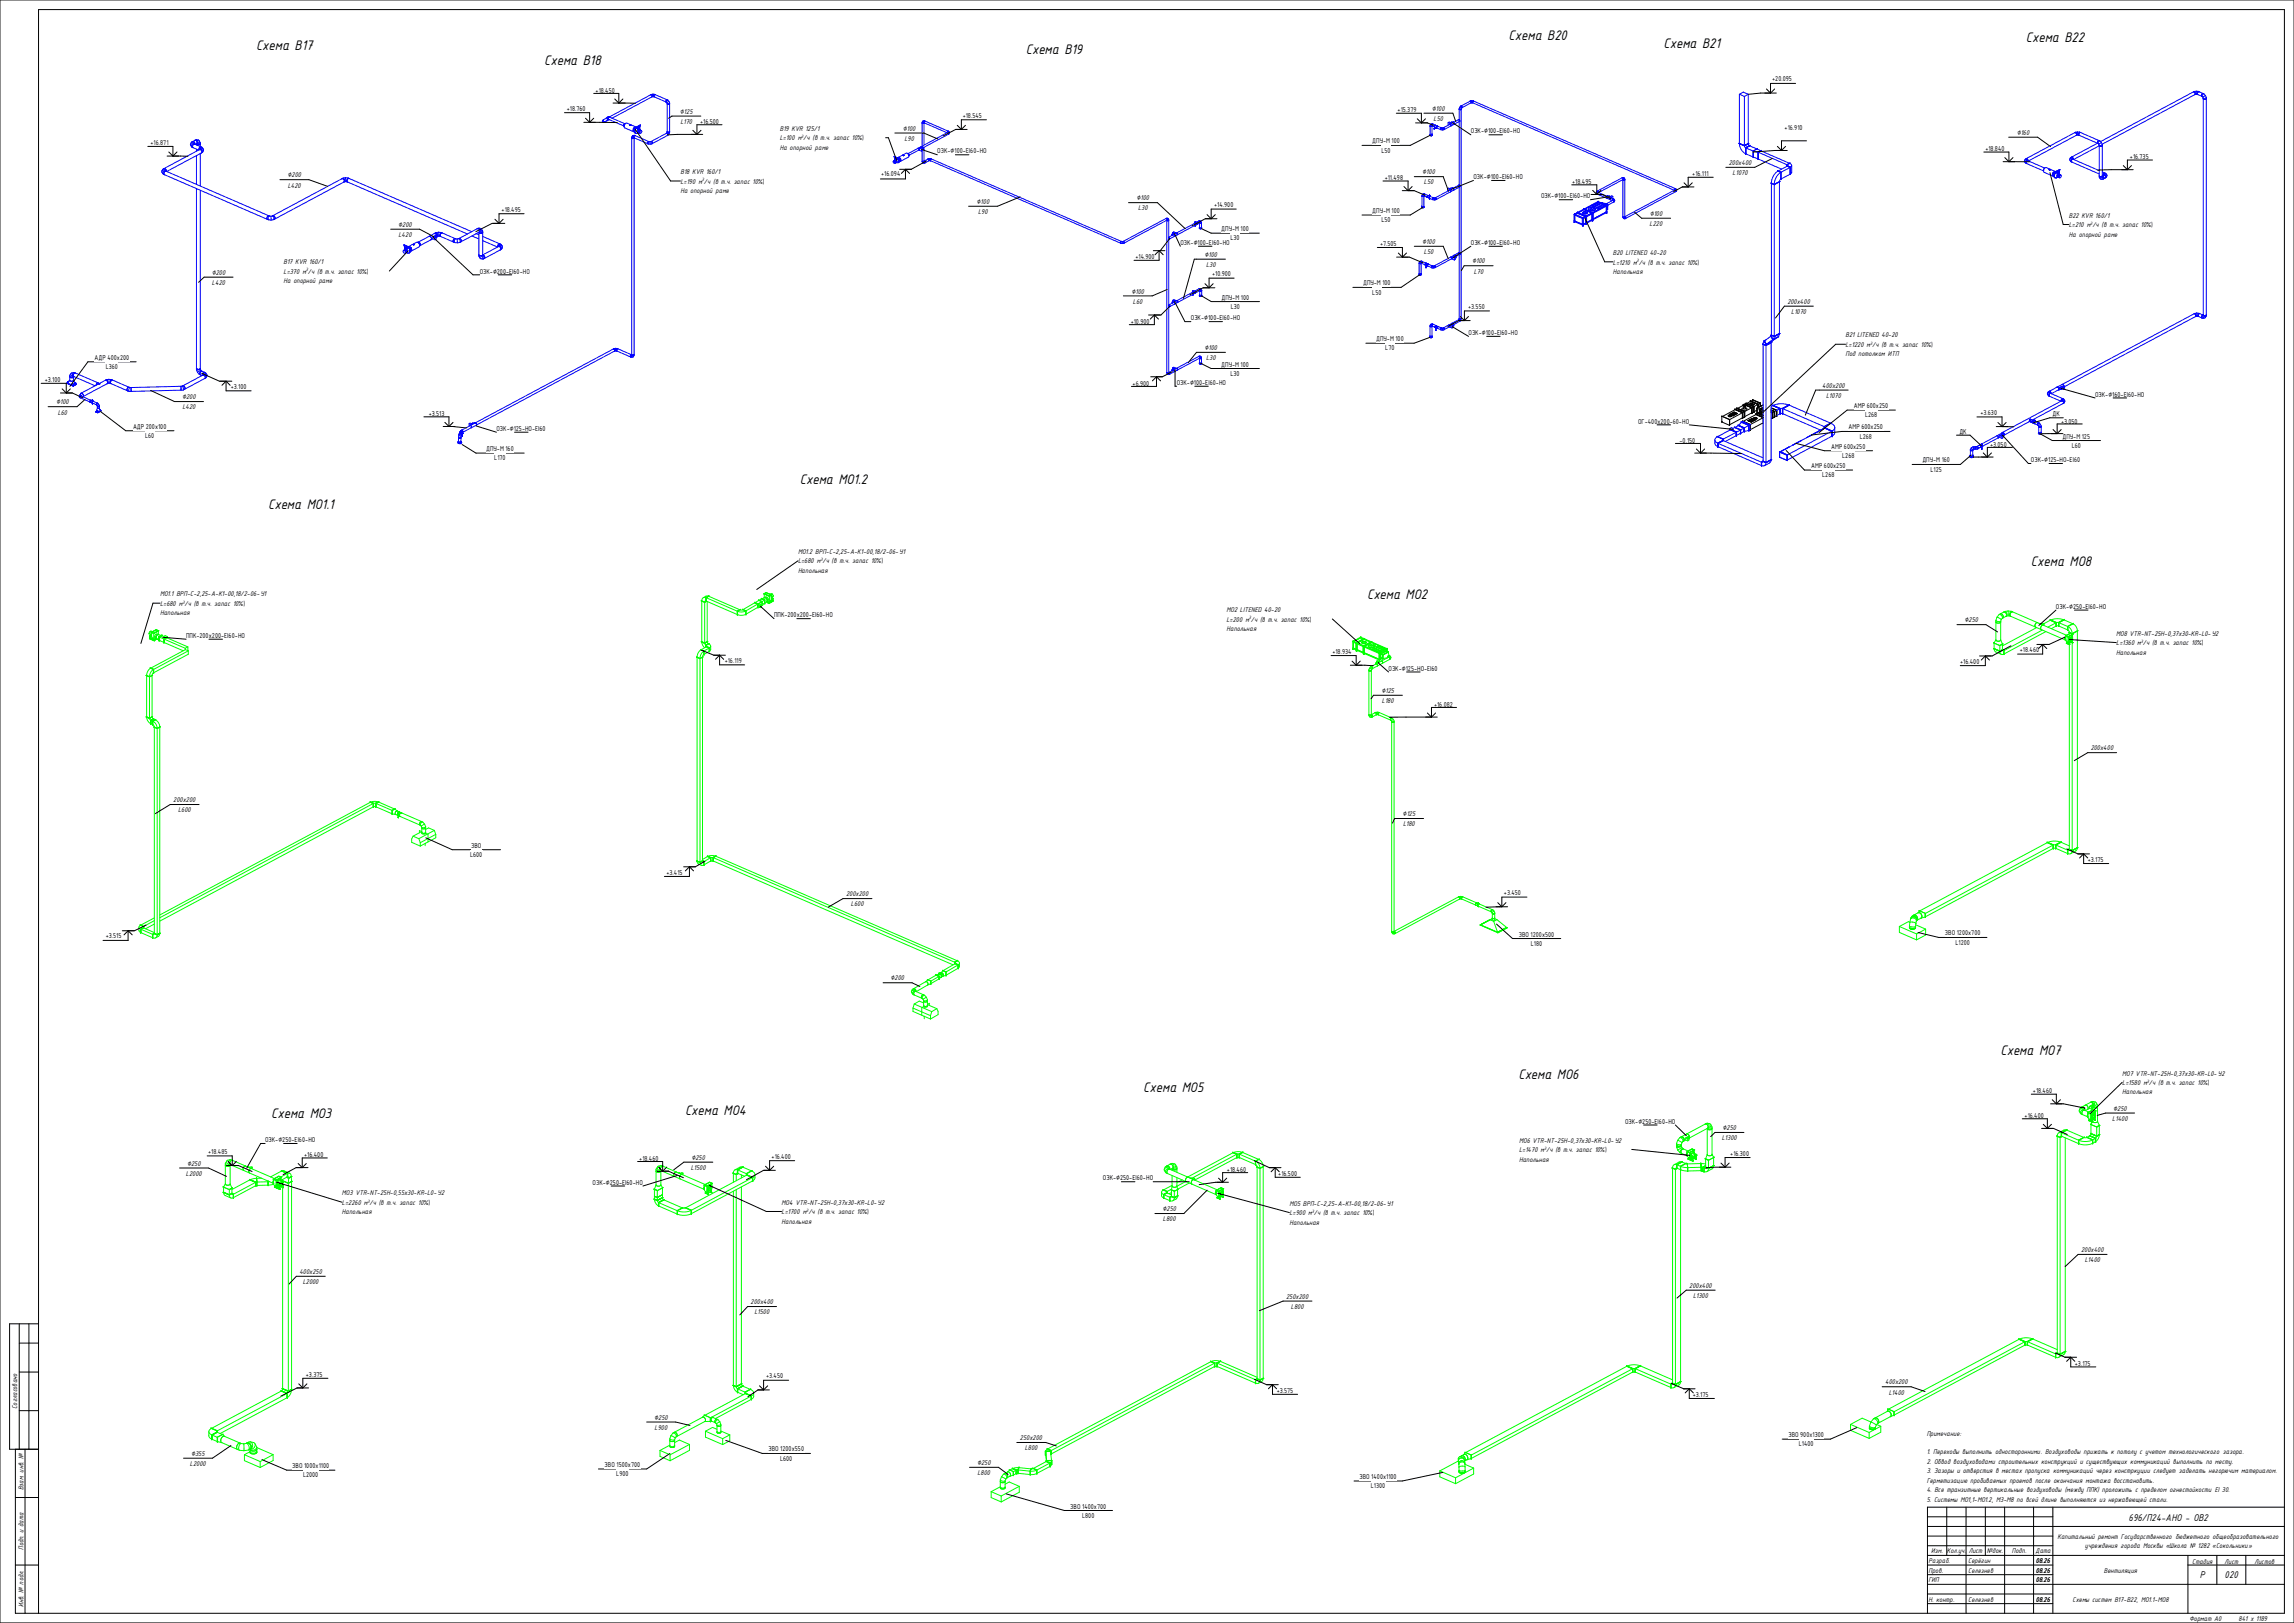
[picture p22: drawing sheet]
<svg xmlns="http://www.w3.org/2000/svg" width="1189mm" height="841mm" viewBox="0 0 1189 841" stroke-linecap="round" stroke-linejoin="round" font-family="sans-serif">
<defs><g id="words">
<g font-size="7.8">
<text x="782" y="21">Схема В20</text>
<text x="1050" y="22">Схема В22</text>
<text x="133" y="26">Схема В17</text>
<text x="532" y="28">Схема В19</text>
<text x="862" y="25">Схема В21</text>
<text x="282" y="34">Схема В18</text>
<text x="415" y="251">Схема МО1.2</text>
<text x="139" y="264">Схема МО1.1</text>
<text x="1053" y="293">Схема МО8</text>
<text x="709" y="310">Схема МО2</text>
<text x="1037" y="547">Схема МО7</text>
<text x="787" y="559">Схема МО6</text>
<text x="593" y="566">Схема МО5</text>
<text x="141" y="579">Схема МО3</text>
<text x="355" y="578">Схема МО4</text>
</g>
<g font-size="5.5">
<text x="1103" y="788">696/П24-АНО - ОВ2</text>
<text x="1140" y="818">Р</text>
<text x="1153" y="818">020</text>
</g>
<g font-size="3.9">
<text x="352" y="59">⌀125</text>
<text x="742" y="57">⌀100</text>
<text x="353" y="64">L170</text>
<text x="743" y="63">L50</text>
<text x="404" y="68">В19 KVR 125/1</text>
<text x="468" y="68">⌀100</text>
<text x="1045" y="70">⌀160</text>
<text x="404" y="73">L=100 м /ч (в т.ч. запас 10%)</text>
<text x="404" y="78">На опорной раме</text>
<text x="469" y="73">L90</text>
<text x="896" y="86">200x400</text>
<text x="149" y="92">⌀200</text>
<text x="353" y="90">В18 KVR 160/1</text>
<text x="353" y="95">L=190 м /ч (в т.ч. запас 10%)</text>
<text x="737" y="90">⌀100</text>
<text x="738" y="96">L50</text>
<text x="898" y="91">L1070</text>
<text x="149" y="97">L420</text>
<text x="353" y="100">На опорной раме</text>
<text x="506" y="106">⌀100</text>
<text x="589" y="104">⌀100</text>
<text x="507" y="111">L90</text>
<text x="590" y="109">L30</text>
<text x="855" y="112">⌀100</text>
<text x="1072" y="113">В22 KVR 160/1</text>
<text x="206" y="118">⌀200</text>
<text x="855" y="117">L220</text>
<text x="1072" y="118">L=210 м /ч (в т.ч. запас 10%)</text>
<text x="207" y="123">L420</text>
<text x="1072" y="123">На опорной раме</text>
<text x="737" y="126">⌀100</text>
<text x="738" y="132">L50</text>
<text x="147" y="137">В17 KVR 160/1</text>
<text x="624" y="133">⌀100</text>
<text x="763" y="137">⌀100</text>
<text x="836" y="132">В20 LITENED 40-20</text>
<text x="836" y="137">L=1210 м /ч (в т.ч. запас 10%)</text>
<text x="110" y="142">⌀200</text>
<text x="147" y="142">L=370 м /ч (в т.ч. запас 10%)</text>
<text x="625" y="138">L30</text>
<text x="764" y="142">L70</text>
<text x="836" y="142">Напольная</text>
<text x="110" y="148">L420</text>
<text x="147" y="147">На опорной раме</text>
<text x="586" y="152">⌀100</text>
<text x="587" y="157">L60</text>
<text x="926" y="157">200x400</text>
<text x="928" y="163">L1070</text>
<text x="957" y="175">В21 LITENED 40-20</text>
<text x="957" y="180">L=1220 м /ч (в т.ч. запас 10%)</text>
<text x="624" y="181">⌀100</text>
<text x="957" y="185">Под потолком ИТП</text>
<text x="625" y="187">L30</text>
<text x="945" y="201">400x200</text>
<text x="29" y="210">⌀100</text>
<text x="94" y="207">⌀200</text>
<text x="947" y="206">L1070</text>
<text x="30" y="215">L60</text>
<text x="95" y="212">L420</text>
<text x="414" y="287">МО1.2 ВРП-С-2,25-А-К1-00,18/2-06-У1</text>
<text x="414" y="292">L=680 м /ч (в т.ч. запас 10%)</text>
<text x="414" y="297">Напольная</text>
<text x="83" y="309">МО1.1 ВРП-С-2,25-А-К1-00,18/2-06-У1</text>
<text x="83" y="314">L=680 м /ч (в т.ч. запас 10%)</text>
<text x="636" y="317">МО2 LITENED 40-20</text>
<text x="83" y="319">Напольная</text>
<text x="636" y="322">L=200 м /ч (в т.ч. запас 10%)</text>
<text x="1018" y="323">⌀250</text>
<text x="636" y="327">Напольная</text>
<text x="1097" y="329">МО8 VTR-NT-25H-0,37x30-KR-L0-У2</text>
<text x="1097" y="334">L=1360 м /ч (в т.ч. запас 10%)</text>
<text x="1097" y="339">Напольная</text>
<text x="716" y="359">⌀125</text>
<text x="716" y="364">L180</text>
<text x="1084" y="389">200x400</text>
<text x="90" y="416">200x200</text>
<text x="92" y="421">L600</text>
<text x="727" y="423">⌀125</text>
<text x="727" y="428">L180</text>
<text x="439" y="464">200x200</text>
<text x="441" y="470">L600</text>
<text x="462" y="508">⌀200</text>
<text x="1100" y="557">МО7 VTR-NT-25H-0,37x30-KR-L0-У2</text>
<text x="1100" y="562">L=1580 м /ч (в т.ч. запас 10%)</text>
<text x="1100" y="567">Напольная</text>
<text x="1095" y="576">⌀250</text>
<text x="1095" y="581">L1400</text>
<text x="893" y="586">⌀250</text>
<text x="787" y="592">МО6 VTR-NT-25H-0,37x30-KR-L0-У2</text>
<text x="892" y="591">L1300</text>
<text x="787" y="597">L=1470 м /ч (в т.ч. запас 10%)</text>
<text x="97" y="604">⌀250</text>
<text x="358" y="601">⌀250</text>
<text x="787" y="602">Напольная</text>
<text x="96" y="609">L2000</text>
<text x="358" y="606">L1500</text>
<text x="177" y="620">МО3 VTR-NT-25H-0,55x30-KR-L0-У2</text>
<text x="177" y="624">L=2260 м /ч (в т.ч. запас 10%)</text>
<text x="177" y="629">Напольная</text>
<text x="405" y="624">МО4 VTR-NT-25H-0,37x30-KR-L0-У2</text>
<text x="405" y="629">L=1700 м /ч (в т.ч. запас 10%)</text>
<text x="603" y="628">⌀250</text>
<text x="668" y="625">МО5 ВРП-С-2,25-А-К1-00,18/2-06-У1</text>
<text x="668" y="630">L=900 м /ч (в т.ч. запас 10%)</text>
<text x="405" y="634">Напольная</text>
<text x="603" y="633">L800</text>
<text x="668" y="635">Напольная</text>
<text x="1079" y="649">200x400</text>
<text x="1081" y="654">L1400</text>
<text x="155" y="660">400x250</text>
<text x="157" y="665">L2000</text>
<text x="876" y="667">200x400</text>
<text x="389" y="676">200x400</text>
<text x="667" y="673">250x200</text>
<text x="878" y="673">L1300</text>
<text x="391" y="681">L1500</text>
<text x="669" y="678">L800</text>
<text x="977" y="717">400x200</text>
<text x="979" y="723">L1400</text>
<text x="9" y="730" transform="rotate(-90 9 730)">Согласовано</text>
<text x="339" y="736">⌀250</text>
<text x="339" y="741">L900</text>
<text x="999" y="744">Примечание:</text>
<text x="529" y="746">250x200</text>
<text x="99" y="754">⌀355</text>
<text x="531" y="752">L800</text>
<text x="999" y="754">1. Переходы выполнить односторонними. Воздуховоды прижать к потолу с учетом технологического зазора.</text>
<text x="98" y="760">L2000</text>
<text x="506" y="759">⌀250</text>
<text x="999" y="759">2. Обвод воздуховодами строительных конструкций и существующих коммуникаций выполнить по месту.</text>
<text x="507" y="764">L800</text>
<text x="999" y="764">3. Зазоры и отверстия в местах пропуска коммуникаций через констркуции следует заделать негорючим материалом.</text>
<text x="12" y="772" transform="rotate(-90 12 772)">Взам. инв. №</text>
<text x="999" y="768">Герметизацию пробиваемых проемов после окончания монтажа восстановить.</text>
<text x="999" y="773">4. Все транзитные вертикальные воздуховоды (между ППК) проложить с пределом огнестойкости EI 30.</text>
<text x="999" y="778">5. Системы МО1,1-МО1.2, М3-М8 по всей длине выполняются из нержавеющей стали.</text>
<text x="1066" y="797">Капитальный ремонт Государственного бюджетного общеобразовательного</text>
<text x="12" y="803" transform="rotate(-90 12 803)">Подп. и дата</text>
<text x="1081" y="802">учреждения города Москвы «Школа № 1282 «Сокольники»</text>
<text x="1001" y="805">Изм.</text>
<text x="1009" y="805">Кол.уч.</text>
<text x="1021" y="805">Лист</text>
<text x="1030" y="805">№док.</text>
<text x="1043" y="805">Подп.</text>
<text x="1055" y="805">Дата</text>
<text x="1000" y="810">Разраб.</text>
<text x="1000" y="815">Пров.</text>
<text x="1020" y="810">Серёгин</text>
<text x="1020" y="815">Селезнев</text>
<text x="1055" y="810">08.26</text>
<text x="1055" y="815">08.26</text>
<text x="1090" y="815">Вентиляция</text>
<text x="1136" y="810">Стадия</text>
<text x="1153" y="810">Лист</text>
<text x="1169" y="810">Листов</text>
<text x="1000" y="820">ГИП</text>
<text x="1055" y="820">08.26</text>
<text x="12" y="833" transform="rotate(-90 12 833)">Инв. № подл.</text>
<text x="1000" y="830">Н. контр.</text>
<text x="1020" y="830">Селезнев</text>
<text x="1055" y="830">08.26</text>
<text x="1074" y="830">Схемы систем В17-В22, МО1.1-МО8</text>
<text x="1160" y="840">841 х 1189</text>
<text x="1135" y="840">Формат А0</text>
</g>
<g font-size="3.5">
<text x="919" y="42">+20.095</text>
<text x="309" y="48">+18.450</text>
<text x="294" y="58">+18.760</text>
<text x="724" y="58">+15.379</text>
<text x="363" y="64">+16.500</text>
<text x="499" y="61">+18.545</text>
<text x="762" y="69">ОЗК-⌀100-EI60-НО</text>
<text x="925" y="67">+16.910</text>
<text x="78" y="75">+16.871</text>
<text x="711" y="74">ДПУ</text>
<text x="717" y="74">-</text>
<text x="718" y="74">М</text>
<text x="721" y="74">100</text>
<text x="486" y="80">ОЗК-⌀100-EI60-НО</text>
<text x="716" y="79">L50</text>
<text x="1029" y="78">+18.840</text>
<text x="1104" y="82">+16.735</text>
<text x="457" y="91">+16.094</text>
<text x="718" y="93">+11.498</text>
<text x="764" y="93">ОЗК-⌀100-EI60-НО</text>
<text x="815" y="95">+18.495</text>
<text x="877" y="91">+16.111</text>
<text x="629" y="107">+14.900</text>
<text x="799" y="103">ОЗК-⌀100-EI60-НО</text>
<text x="260" y="110">+18.495</text>
<text x="711" y="110">ДПУ</text>
<text x="717" y="110">-</text>
<text x="718" y="110">М</text>
<text x="721" y="110">100</text>
<text x="633" y="120">ДПУ</text>
<text x="639" y="120">-М</text>
<text x="643" y="120">100</text>
<text x="716" y="115">L50</text>
<text x="638" y="125">L30</text>
<text x="612" y="127">ОЗК-⌀100-EI60-НО</text>
<text x="715" y="128">+7.505</text>
<text x="762" y="127">ОЗК-⌀100-EI60-НО</text>
<text x="589" y="134">+14.900</text>
<text x="249" y="142">ОЗК-⌀200-EI60-НО</text>
<text x="628" y="143">+10.900</text>
<text x="707" y="148">ДПУ</text>
<text x="712" y="148">-</text>
<text x="714" y="148">М</text>
<text x="717" y="148">100</text>
<text x="633" y="155">ДПУ</text>
<text x="639" y="155">-М</text>
<text x="643" y="155">100</text>
<text x="711" y="153">L50</text>
<text x="638" y="160">L30</text>
<text x="761" y="160">+3.550</text>
<text x="586" y="168">+10.900</text>
<text x="617" y="166">ОЗК-⌀100-EI60-НО</text>
<text x="761" y="174">ОЗК-⌀100-EI60-НО</text>
<text x="713" y="177">ДПУ</text>
<text x="719" y="177">-</text>
<text x="720" y="177">М</text>
<text x="723" y="177">100</text>
<text x="718" y="182">L70</text>
<text x="49" y="186">АДР</text>
<text x="55" y="191">L360</text>
<text x="56" y="186">400x200</text>
<text x="633" y="190">ДПУ</text>
<text x="639" y="190">-М</text>
<text x="643" y="190">100</text>
<text x="23" y="198">+3.100</text>
<text x="638" y="195">L30</text>
<text x="120" y="202">+3.100</text>
<text x="587" y="200">+6.900</text>
<text x="610" y="199">ОЗК-⌀100-EI60-НО</text>
<text x="1086" y="206">ОЗК-⌀160-EI60-НО</text>
<text x="222" y="216">+3.513</text>
<text x="961" y="212">АМР</text>
<text x="968" y="212">600x250</text>
<text x="1027" y="215">+3.630</text>
<text x="1064" y="216">ДК</text>
<text x="849" y="219">ОГ-400х200-60-НО</text>
<text x="967" y="216">L268</text>
<text x="1068" y="220">+3.050</text>
<text x="69" y="222">АДР</text>
<text x="75" y="227">L60</text>
<text x="76" y="222">200x100</text>
<text x="257" y="223">ОЗК-⌀125-НО-EI60</text>
<text x="958" y="223">АМР</text>
<text x="964" y="227">L268</text>
<text x="965" y="223">600x250</text>
<text x="1016" y="225">ДК</text>
<text x="1069" y="227">ДПУ</text>
<text x="1075" y="227">-</text>
<text x="1076" y="227">М</text>
<text x="1079" y="227">125</text>
<text x="252" y="234">ДПУ</text>
<text x="258" y="234">-</text>
<text x="259" y="234">М</text>
<text x="262" y="234">160</text>
<text x="871" y="229">-0.150</text>
<text x="949" y="233">АМР</text>
<text x="956" y="233">600x250</text>
<text x="1032" y="231">+3.050</text>
<text x="1074" y="232">L60</text>
<text x="256" y="239">L170</text>
<text x="955" y="237">L268</text>
<text x="996" y="240">ДПУ</text>
<text x="1002" y="240">-</text>
<text x="1004" y="240">М</text>
<text x="1006" y="240">160</text>
<text x="1053" y="240">ОЗК-⌀125-НО-EI60</text>
<text x="939" y="243">АМР</text>
<text x="945" y="243">600x250</text>
<text x="1001" y="244">L125</text>
<text x="945" y="247">L268</text>
<text x="1066" y="315">ОЗК-⌀250-EI60-НО</text>
<text x="401" y="320">ППК-200х200-EI60-НО</text>
<text x="96" y="331">ППК-200х200-EI60-НО</text>
<text x="691" y="339">+18.934</text>
<text x="1047" y="338">+18.460</text>
<text x="376" y="344">+16.119</text>
<text x="720" y="348">ОЗК-⌀125-НО-EI60</text>
<text x="1016" y="344">+16.400</text>
<text x="743" y="367">+16.082</text>
<text x="244" y="439">ЗВО</text>
<text x="244" y="444">L600</text>
<text x="1082" y="447">+3.175</text>
<text x="345" y="454">+3.415</text>
<text x="780" y="464">+3.450</text>
<text x="787" y="485">ЗВО</text>
<text x="793" y="485">1200</text>
<text x="799" y="485">х500</text>
<text x="1008" y="485">ЗВО</text>
<text x="1014" y="485">1200</text>
<text x="1020" y="485">х</text>
<text x="1022" y="485">700</text>
<text x="55" y="486">+3.515</text>
<text x="793" y="490">L180</text>
<text x="1014" y="490">L1200</text>
<text x="1054" y="567">+18.460</text>
<text x="1049" y="579">+16.400</text>
<text x="842" y="582">ОЗК-⌀250-EI60-НО</text>
<text x="137" y="592">ОЗК-⌀250-EI60-НО</text>
<text x="108" y="598">+18.485</text>
<text x="158" y="599">+16.400</text>
<text x="897" y="599">+16.300</text>
<text x="331" y="602">+18.460</text>
<text x="400" y="601">+16.400</text>
<text x="572" y="612">ОЗК-⌀250-EI60-НО</text>
<text x="636" y="607">+18.460</text>
<text x="663" y="609">+16.500</text>
<text x="307" y="614">ОЗК-⌀250-EI60-НО</text>
<text x="1076" y="708">+3.175</text>
<text x="159" y="713">+3.375</text>
<text x="397" y="714">+3.450</text>
<text x="662" y="722">+3.575</text>
<text x="877" y="724">+3.175</text>
<text x="927" y="745">ЗВО</text>
<text x="932" y="750">L1400</text>
<text x="933" y="745">900</text>
<text x="938" y="745">х</text>
<text x="940" y="745">1300</text>
<text x="398" y="752">ЗВО</text>
<text x="404" y="752">1200</text>
<text x="410" y="752">х</text>
<text x="412" y="752">550</text>
<text x="151" y="761">ЗВО</text>
<text x="158" y="761">1000</text>
<text x="164" y="761">х</text>
<text x="165" y="761">1100</text>
<text x="313" y="760">ЗВО</text>
<text x="320" y="760">1500</text>
<text x="325" y="760">х</text>
<text x="327" y="760">700</text>
<text x="404" y="757">L600</text>
<text x="157" y="766">L2000</text>
<text x="319" y="765">L900</text>
<text x="705" y="766">ЗВО</text>
<text x="711" y="766">1400</text>
<text x="717" y="766">х</text>
<text x="719" y="766">1100</text>
<text x="711" y="771">L1300</text>
<text x="555" y="782">ЗВО</text>
<text x="561" y="782">1400х</text>
<text x="569" y="782">700</text>
<text x="561" y="787">L800</text>
</g>
<g font-size="2.6">
<text x="415" y="72">3</text>
<text x="364" y="94">3</text>
<text x="1083" y="117">3</text>
<text x="848" y="136">3</text>
<text x="159" y="141">3</text>
<text x="969" y="179">3</text>
<text x="425" y="291">3</text>
<text x="95" y="313">3</text>
<text x="647" y="321">3</text>
<text x="1110" y="333">3</text>
<text x="1113" y="561">3</text>
<text x="800" y="596">3</text>
<text x="191" y="623">3</text>
<text x="418" y="628">3</text>
<text x="680" y="629">3</text>
</g>
</g></defs>
<g fill="none" stroke="#000" stroke-width=".52">
<path d="M921 76l2 2M926 76l-3 2M926 78l-17 1M936 73h-13v5M919 82l-9 5h-15M940 159h-15l-5 6M892 216l5 1M892 216v3M892 219l4 1M893 216h-1M893 219h-1M893 216h.1"/>
<path d="M893 219h.1M896 215l1 1M896 215h1a.7 .7 0 0 1 0 1 .7 .7 0 0 1-1-1zM896 217v1M896 217h.1M896 217v3M897 217l-1 3M897 217h-1M897 215h.1M897 215h1l-2 1zM898 215h.1M898 215l-1 1"/>
<path d="M898 215v1M899 214l-2 1M899 212l4 2v3M899 212h.1M899 212l4 2M899 212l-6 4M900 214l-3 1M900 214h.1M900 212l4 1M900 214l-2 1M900 212l4 1v3M900 212h.1"/>
<path d="M901 214l-3 1M901 214l-3 2M901 214h.1M903 217h.1M903 214l-7 4M903 214h.1M903 218l4 2M903 218v1M903 218h.1M903 214v3M903 210l1 1zM903 210h.1"/>
<path d="M904 210h.1M904 210l-3 2M904 211l-1 1a1.2 1.2 0 0 0 1 1 1.2 1.2 0 0 0 1-1v-1M904 216h.1M904 210l4 1M904 209v1M904 216l-7 4M904 213h.1M904 211h.1M904 213v3M904 211h1M904 210h1"/>
<path d="M905 210h.1M905 210h-1M905 210l3 1M905 209l4 2M905 209h.1M905 210l-1 1M905 209l4 2v3M905 209l-1 1M906 218h.1M907 218h.1M907 218v1M907 209h.1"/>
<path d="M907 208l4 2v1M907 208h.1M907 220v3M907 208l4 2M907 208l-2 1M908 219h.1M908 209h.1M908 214h.1M908 209h-1M908 211v3M908 211h.1M908 209v1"/>
<path d="M908 210h.1M908 217l-2 1M908 217h.1M908 207l4 2M908 207h.1M908 207h1M909 207l-1 1M909 210h.1M909 209h-1M909 209h.1M909 209l-1 1M909 214h.1"/>
<path d="M909 217h.1M909 217l-2 1M909 214l-5 2M909 211h.1M909 217l1-1a.7 .7 0 0 1 0 1 .7 .7 0 0 1-1 0zM909 217l-2 2M910 217h-1M910 218h.1M910 218l-3 1M910 218l-2 1M910 215l4 1M910 215h.1"/>
<path d="M910 216v1M910 216v1h-1h1M910 215l-6 3M911 212h1v2M911 212v2M911 213h-2M911 212h.1M911 214h.1M911 217h-1h-1M911 217h.1M911 214l3 1-3-1M911 214l-1 1"/>
<path d="M911 210h.1M911 210v1M912 214h.1M912 214h-1M912 212v2M912 212h.1M912 209v2M912 213h.1M912 209h.1M912 213l1 1M912 209l-9 5M913 214h-1"/>
<path d="M913 214h.1M914 219h.1M914 216l-7 4M914 219l-7 4M914 216v3M914 212l-2 1M914 213l-2 1M914 211l-2 1M914 210l-3 2M918 213h2M918 211l3 2M918 212l2 1"/>
<path d="M918 212l3 1v2M918 213l1 1M918 217h1M919 214v3M919 214h.1M919 217h.1M920 216h.1M920 213v3l-2 1M920 213h.1M920 213v3M921 215v1M921 215l-1 1"/>
<path d="M921 213h.1M921 213v3M921 213l-3 1M921 216h.1M958 202h-17l-5 13M896 220h.1M907 223h.1M907 220h.1M926 233l9 11h25"/>
<circle cx="904" cy="211" r=".5"/>
<circle cx="919" cy="214" r="0"/>
<circle cx="921" cy="213" r="0"/>
</g>
<g fill="none" stroke="#00f" stroke-width=".52">
<path d="M337 49h1v1M338 49v1M338 49l-22 12M338 50l-21 11M338 49h.1M338 49h1M338 50h1M338 50h.1M339 50l6 3M339 49v1M339 49h.1M339 49l7 3-1 1"/>
<path d="M340 49l-1 1M345 53h1M346 53v1M346 52h-1v1M346 54v14M346 52l1 1M347 53h-1M347 53h.1M347 53l-1 1M347 54h-1M347 53v16M756 56v6l-8 4"/>
<path d="M757 56h-1h1M757 56h.1M757 55l1 1M757 55v1M757 57h-1M757 56v109M758 56h-1M758 56h.1M762 52l1 1M762 52h.1M762 52l-5 3M763 53l-5 3"/>
<path d="M763 53h-1M763 53h.1M763 52h-1M763 52h.1M763 52h1M763 52v1M763 53l105 46M764 52l-1 1M764 52l104 46M902 49v26l1 3 2 2M902 49l2-1 2 1M902 49l2 1"/>
<path d="M904 50v26M906 49v25l-2 1M906 49l-2 1M1137 48h1v1M1138 49l-48 26M1138 49l-1-2-48 26M1138 49h.1M1138 47v2M1138 47h-1M1138 47h1M1138 49h1M1139 49l2 1"/>
<path d="M1139 47l3 2M1139 47v2M1140 48h-1v1M1141 50h1M1142 50v1M1142 48l-1 1v1M1142 51v112M1142 49l-1 1M1142 49l1 1M1143 50h-1M1143 50l1 1M1144 51h-2"/>
<path d="M1144 51v113h-1l-1-1M99 75l1-1 1 1M100 76l3 2M100 76a1 1 0 0 1-1-1 1 1 0 0 1 2 0l4 1M100 73a.9 .9 0 0 1 1 1 .9 .9 0 0 1-1 1v2M101 75l-1-1h-1v1v1M101 75h.1M101 73h1v1M102 72l-3 2M102 75h.1M102 77v1M102 72l1 1a1 1 0 0 1 0 1 1 1 0 0 1-1 0"/>
<path d="M102 74h.1M102 72l1 2-2 1M102 72h-1M103 73l1 1-2 1M103 78h1v1M104 77h-1a1 1 0 0 1 2 0 1 1 0 0 1 0 1v1M104 77a1 1 0 0 1 1 1 1 1 0 0 1 0 1l-19 10M104 77l-19 11M104 75h-1h-1M104 74v2M104 80v16M104 76h-1v2l1-2 1 1"/>
<path d="M313 62l-1 1h1M313 62v1M313 63h.1M314 63h-1M314 63h.1M315 61v1M315 61l-3 1 1 1M315 62l8 3M315 62h.1M315 62l-2 1M315 60l9 4M316 61h-1v1"/>
<path d="M316 62l-3 1M316 61h-1l1 1M323 65h.1M324 64l-1 1M324 64h.1M324 66l4 2M326 65h1M326 65h.1M327 65h.1M327 65h-1M327 71v113M328 70l-1 1 2 1"/>
<path d="M328 67h1M328 67h.1M328 67l1 1M329 71l7 4M329 70v1M329 70h.1M329 67v1M329 67h.1M329 68h.1M329 71v1M329 72h-2M329 71v113"/>
<path d="M329 70l-1 1h1M329 71h.1M329 68l1 1M329 68v1M329 70l7 3M329 66h.1M329 69h.1M329 66l-4-2-1 1v1M330 66a1.3 1.3 0 0 0-2 1 1.3 1.3 0 0 0 1 1M330 67h.1M330 66h.1M330 66l-1 1"/>
<path d="M330 66v1M330 66h1M330 66l-1 1a1.2 1.2 0 0 0 0 1 1.2 1.2 0 0 0 1 1M330 66h1v1M330 69h.1M331 66h.1M331 66h-1M331 68v1M331 67l-1 2h2M331 67l1 1M331 67h.1M331 68h.1"/>
<path d="M331 67h-1M331 66v1M331 69h.1M331 67h1M331 67v1M331 68h1M331 68v1v-1M331 69h1M332 69h-1M332 66l-1 1M332 66h.1M332 67h-1"/>
<path d="M332 69h.1M332 66v1M332 67l-1 1M332 67h.1M332 68h.1M332 65l-4 2M332 65v1M332 65l-3 2M332 67v1M336 75h1M336 73h.1M336 73v2"/>
<path d="M336 73v1v1M336 73h1M337 73v2M337 73l1 2M337 73h.1M337 73l1 1M338 75h-1M345 69h1v1M346 69h1M346 69h-1M346 68l1 1M346 68v1"/>
<path d="M346 70l-1-1-8 4M346 70l-8 5M347 69l-1 1M347 69h.1M347 68h-1M470 79l1 1v1l-4 3M470 79l-4 3M471 80h.1M476 77v1zM476 78h.1M477 77h1M477 77v1h1"/>
<path d="M477 78l-6 2M477 76h1zM478 77v1M478 76l-1 1M478 78v6M478 76h.1M478 76l1 1M478 63l1 1M478 77h.1M478 63v13M478 76v1M478 63h.1"/>
<path d="M479 77h.1M479 77h-1M479 64h.1M479 64l12 5M479 63v1M479 63l13 5M479 64h-1M479 64v11M479 76v8M479 63h-1M491 69h.1M491 69l1 1"/>
<path d="M491 69l1-1v1M491 69h1M491 69l-20 11M492 68l-1 1M492 68v1M492 69l-14 8M741 70h.1M741 65v1M741 65h.1M741 65h1M741 70h1M741 66h1"/>
<path d="M742 66h.1M742 64l-1 6M742 64v1M742 70h.1M742 66h-1M742 70h-1M742 65h.1M742 65l5 2M742 64l5 2M742 65v1M742 65v5M742 64h.1"/>
<path d="M743 64l-1 1M743 64h.1M743 67h.1M744 66h.1M744 65v1M744 65h.1M744 66l-1 1M744 67h.1M744 66v1M745 66h.1M745 66l-1 1M745 65v1"/>
<path d="M745 65h.1M747 67h.1M747 66v1M747 66h.1M747 67h1M747 66h1M748 66h.1M748 66v1M748 66l1 1M748 67h.1M751 64h1M751 64v1"/>
<path d="M752 64v1M752 64h.1M752 65h.1M752 63v1M752 63h.1M752 63h1M753 65h.1M753 64h1zM753 63h.1M753 63l-1 1M754 64h.1M756 62l1 1-1 33"/>
<path d="M757 63l-9 4M901 74l3 2M901 74h.1M902 74h-1M904 76l1 1M905 77h.1M905 77v3M905 80h.1M905 77l4 1M905 77v3l6 2M906 74h.1M906 75h1"/>
<path d="M906 74l-2 2M907 76l-2 1M907 76l4 1M907 75h.1M907 75l-2 2M907 75v1M909 78h.1M909 78v4M909 78l2 1M911 77l2 1M911 77h.1M911 77l-2 1"/>
<path d="M911 79l15 6M911 79v4M913 78l15 7M913 78l-2 1v3l12 6M913 78h.1M913 78l-2 1M1075 69h1v1M1076 69v1l-25 13M1076 69l-26 13M1077 68h.1M1077 68l-1 1M1077 68l11 5"/>
<path d="M1077 68v2M1077 70h1M1077 70h-1M1078 70l10 4M1078 69v1M1078 69h.1M1087 74l-14 8M1088 74v1M1088 75h.1M1088 73h-1v1M1089 74l-1-1v1M1089 74l-1 1"/>
<path d="M1089 74l1 1M1090 75h-2v17h1l1-1M1090 75l-2 1-13 7M1090 75v16M84 89l1-1 1 1M85 90v1M85 87l1 1v1M85 91l54 23M86 89l-1-1h-1v1v1M86 89a1 1 0 0 0-1 0 1 1 0 0 0 0 1M86 89l54 23M86 89h.1"/>
<path d="M86 89h-1v2M102 81v15M102 98v94M104 99v92M177 93h1v1M177 93l-36 19M178 92v1v1M178 94l-36 20M178 94h.1M179 92l-2 1M179 92v2M179 92h1"/>
<path d="M179 94h-1M180 94h.1M180 94l62 27M180 92l65 28M180 92v1v1h-1M181 93h-1v1M463 83l1 1M463 83h.1M463 81l4 1M463 81l1 1M463 83h1M464 81v1"/>
<path d="M464 83h.1M464 82v1M464 84h.1M464 83h1M464 83l1 1M464 82h.1M464 83v1M464 83l1-1 1 2M464 82l1 1M464 82h1l1 2M465 84h.1M465 83h.1"/>
<path d="M465 83h-1M465 82h-1M465 84h-1M465 83v1M465 83l-2 1M465 83h-2M465 82h.1M465 84l-1 1M465 82l1 1M465 82v1M465 82a1.1 1.1 0 0 1 2 0 1.1 1.1 0 0 1-1 2M466 83h.1"/>
<path d="M466 82h.1M466 84h.1M466 84h-1M466 83v1M467 83h-1M467 82l-1 1M468 80h1M468 81h.1M468 81v-1v1M469 80l-1 1M469 80v1M478 84h.1"/>
<path d="M478 84l1 1M479 84h.1M479 83h-1M479 84h-1M479 84v1M481 82l1 1M481 82h.1M481 82l-2 2M481 83h.1M482 83h-1M482 83l-3 2M482 82h-1"/>
<path d="M482 82h.1M482 82h1M482 82v1M482 83h.1M482 83l99 43M483 82l-1 1M483 82h.1M483 82l98 43M750 98h1M750 98l1 1M750 98h2M751 99h1z"/>
<path d="M751 98v1M752 99h.1M752 97l-1 1M752 97h.1M752 97l1 1M752 99h1M753 98h1zM753 97h.1M753 97l-2 1M753 97v1M754 98l-1 1M756 96v1"/>
<path d="M756 97v34M756 96h.1M756 97l-12 7M756 96h1M756 96l-12 7M757 96h.1M757 97h.1M757 97h-1M757 96v1M827 100l1-1v1M828 100l9 3M828 100h-1h1"/>
<path d="M828 100h.1M828 100l8 4M828 100v1M841 92v1M841 93v20M841 92h1M841 93h.1M841 92l-13 7M841 93l-12 7-1-1M842 92v1h-1M842 92v1M842 93h-1"/>
<path d="M842 93v19M868 98h.1M868 98h1v1M868 98l1 1M868 98l-26 14M868 98h1M869 99l-27 14M869 99h.1M909 82h.1M909 81v1M911 83h.1M912 82l-1 1"/>
<path d="M918 95h.1M918 95l2 1M918 95v79M920 96v78M921 88v1M921 88l2 1M921 88h.1M922 89l4-3 2 1-5 2M922 94l1 79M922 94l-2 2M922 94h1M923 94h.1"/>
<path d="M923 94l-3 2M923 93h.1M923 89v4l-1 1M923 89h-1l-2 1-2 5M923 89l-2 3-1 4M923 89h.1M923 89v4M926 85v1M926 86l2 1M926 86h.1M928 85a1 1 0 0 1 1 1 1 1 0 0 1-1 1M928 85h-2l1 1"/>
<path d="M928 90h.1M928 84h.1M928 84v1M928 84l-2 1M928 87v3M928 87h.1M929 86v4l-6 3M1050 83l1-1v1M1050 83h-1M1050 82l1 1M1051 83l9 4M1051 83h-2l1 1"/>
<path d="M1051 83h.1M1051 83a.8 .8 0 0 0-1 1 .8 .8 0 0 0 0 1l9 4M1051 83l-1 1v1M1059 88h.1M1059 89h1M1060 89l4 2M1060 87l-1 1M1060 87h.1M1061 87l4 2M1061 87h-1l-1 2M1062 88h.1M1063 88h-1"/>
<path d="M1064 90h1M1064 90h.1M1064 90v1M1064 90l1 1M1064 91h.1M1065 90v1M1065 91v1M1065 91h.1M1065 89h.1M1065 92h.1M1065 90h.1M1065 92h1"/>
<path d="M1065 89a1.3 1.3 0 0 0-1 1 1.3 1.3 0 0 0 1 1M1065 90h1M1066 90h.1M1066 89h.1M1066 89l-1 1M1066 89v1M1066 89h1M1066 89l-1 1a1.2 1.2 0 0 0 0 1 1.2 1.2 0 0 0 1 1M1066 89h1v1M1066 92h.1M1066 92h1M1066 92h2"/>
<path d="M1067 89h.1M1067 90l-1 2M1067 90l1 1M1067 90h.1M1067 91v1M1067 90h-1M1067 89v1M1067 89h-1M1067 91h.1M1067 92h.1M1067 90v2v-1M1067 90v1"/>
<path d="M1067 91h1M1067 90h1M1068 91h.1M1068 88l-1 1M1068 88h.1M1068 88l-4 2M1073 82h1h1M1073 82h.1M1073 84l15 6M1074 81l1 1M1074 82l14 6M1074 82h-1v2"/>
<path d="M1074 82v1M1074 82a.8 .8 0 0 0-1 1 .8 .8 0 0 0 1 1M1075 82l-1 1v1M1088 92l1 1M1090 91v1l-1 1M1090 91v1v1M1090 91h-2M1090 89l1 1M1090 91h.1M1090 91v2h-1M1090 91h1v1M1091 91a.8 .8 0 0 1 1-1 .8 .8 0 0 1 0 1v1"/>
<path d="M1091 91h.1M1091 91a.8 .8 0 0 1 1 0 .8 .8 0 0 1 0 1l-2 1M1091 91h-1M1091 90l-1 1M1091 90l1 1M139 114h1M139 112l-1 1 1 1M140 112h.1M140 112l-1 1v1M140 112v2M141 112l1 1v1M141 112h-1"/>
<path d="M141 112h1v2M142 114h-2M247 119h1v1M248 118h1a1.1 1.1 0 0 1 1 2 1 1 0 0 1-2 0M250 119v1h-2M250 120v12l-1 1h-1v-13M604 113l1 1M605 114v79M605 113h.1M605 114v-1l-23 12M605 114l-23 12M605 113v1"/>
<path d="M606 113v1M606 114h-1M606 114v79M619 116h.1M619 116h1M619 117h.1M619 115h.1M620 116h-1M620 116h.1M620 115h-1M620 117h-1M620 115h.1"/>
<path d="M620 117h.1M620 116v1M620 115l-1 1M620 115l1 1M620 115h1M621 115v1M621 116h.1M621 115h1M622 118h.1M622 114v1M622 115h.1M622 114l-16 9v1"/>
<path d="M622 118l1 1M622 115l-16 9M622 119h.1M622 115h1M623 118h-1M623 118v1M623 118h.1M623 115h-1M623 116h-1v2M623 115v3M623 118l-1 1v-1M737 107h.1"/>
<path d="M737 102h.1M737 101l1 1M737 108h.1M737 108h1M737 107l1 1M737 101v6M738 107h.1M738 108h.1M738 102h-1M738 102h.1M738 107v1M738 101h.1"/>
<path d="M738 101l5 3M738 100v1M738 100l5 3M738 101v6M738 107v1l-1-1M738 100l-1 1 1 1M738 101v1M740 102h.1M740 101h.1M740 101v1M740 101l1 1M741 103h.1"/>
<path d="M741 101h.1M741 102v1M741 102h.1M742 103h.1M742 103h1M743 103h.1M743 103h-1M743 104h1M743 103v1M743 103l1 1M744 103h.1M744 103h-1"/>
<path d="M744 103v1M744 104h.1M816 115h.1M816 111l5 2M816 111h.1M816 111v4M816 115l4 2M817 110l5 2M817 110h.1M818 110v1M818 110l4 2v4M818 110h.1"/>
<path d="M820 113l-4-1v3M820 116v1M820 113h.1M820 113v3l-4-1M820 113v4M820 110h2a1 1 0 0 1 0 1 1.1 1.1 0 0 1-2-1zM821 110h1a.9 .9 0 0 1 0 1 .9 .9 0 0 1-1-1zM821 113l-5-2 2-1 4 2-2 1M821 113h.1M821 116h.1M821 116l-1 1M821 113v3h1"/>
<path d="M821 108l4 2M821 108h.1M821 108v1M821 108l-3 2M821 110a1 1 0 0 0 1 1 1 1 0 0 0 1-1M821 110v1l2-1M821 110h2M822 116h.1M822 112l10-6-4-1-6 3 4 2v4M822 113v3M822 112h.1M822 116l-1 1"/>
<path d="M822 112l-1 1M822 112v4M823 110l-2 1M823 110h.1M823 108h.1M824 108l2-1a.9 .9 0 0 1 1 1 .9 .9 0 0 1 0 1h-2a.9 .9 0 0 1-1 0 .9 .9 0 0 1 0-1zM825 108h.1M825 107h.1M825 108h2l-2 1-1-1h1M825 114v1M825 114h.1M825 110v4"/>
<path d="M825 111l-3 1M825 110v1M825 115v-1l-3 2M825 110h.1M826 114h.1M826 110v4M826 114l-4 1M826 114l-1 1M826 107h.1M827 108l-2 1-2-1M827 108h.1M827 108h1"/>
<path d="M828 108h.1M828 105h1M828 104l5 2M828 104h.1M828 104v1M829 104h.1M829 104l-13 7M829 105h.1M829 105l-4 2M830 106l-4 1M830 106h.1M830 105l3 1"/>
<path d="M830 105h.1M831 105l2 1M831 106l-4 2M831 106l-3 2M831 106h.1M832 107l-4 1M832 107l-3 1h-1M832 107h.1M833 110v1M833 106v5M833 110l-7 3M833 110h.1"/>
<path d="M833 110v-3l-7 4M833 110l-7 4M833 102v1M833 106h.1M833 106l-13 7M833 110l-13 6M833 108h.1M833 102h.1M833 101v1M833 101l2 1M833 101h.1M833 106v2"/>
<path d="M833 106v1M834 102h1M834 103h.1M835 103v1M835 103h.1M835 102v1M836 104h.1M836 104h1M836 102h-1M836 102h-2M836 102v1M836 104l-3 2"/>
<path d="M836 104l1 1-4 2M836 104v1M836 103v1M837 104l-1-1v1M837 104h.1M841 113h1M842 112l1 1M842 112h.1M842 112h-1M842 112l-1 1M842 112v1M209 127l4 2"/>
<path d="M209 127l1 1M209 127h.1M210 130h.1M210 130h-1M210 128v1M210 129h1M210 129h.1M210 129l1 1M210 129v1M210 130v1M210 130l1 1M210 131h.1"/>
<path d="M210 129l-1 1M210 128h.1M210 129l1 1-1 1h1M210 130h1M211 129h.1M211 129h-1M211 128h.1M211 131h-1M211 128h-1M211 128v1M211 130h.1M211 128l-1 1"/>
<path d="M211 129v2M211 131h.1M211 130v1M211 128h-1v1M211 128l1 1a1.3 1.3 0 0 1 1 1 1.3 1.3 0 0 1-2 1M211 128l1 1M212 128h.1M212 128h1M212 128l4-2 1 1v1l-4 2M212 129h.1M212 131h.1M212 131h-1"/>
<path d="M212 129l1 1M212 130h1M212 130v1M213 130h.1M213 130l-1 1M213 129h.1M213 129v1M214 127h.1M214 127h1M215 127h-1M217 126l1 1M217 126h.1"/>
<path d="M217 126v1M217 127h.1M217 126h1M218 127h.1M218 126v1M222 123h1l1 1-1-1zM223 124l-5 3M224 124h-1M224 123h1M224 123v1h1M225 122l1 1M225 121h1v1v-1z"/>
<path d="M225 123v1M225 121h2l-1 2M226 122l-1 1M226 122h.1M226 122v1M226 121h1v1M226 121l-9 5M226 123h-1M226 123l-1 1M226 122l-2 1M226 123h.1M227 122l-1 1"/>
<path d="M227 120l-1 1M227 120h.1M227 120l9 4M227 120v2M227 122h1M228 122l8 4M229 121h-1v1M229 121l-1 1v1M236 124h-1v1M236 124h1M236 124v2h1M237 124h1l1 1-2 1"/>
<path d="M237 124v2M238 124l10-6a1 1 0 0 1 1 1 1 1 0 0 1 0 1l-11 6M238 124h1v1M245 122l3 2M247 121l1 1M248 120h.1M249 134h1M250 132h.1M250 123l10 4M250 132l9-4a1 1 0 0 1 1 0 1 1 0 0 1 0 1l-9 5M250 132l1 1v1M250 132l-1 1-1-1"/>
<path d="M250 120l-1 1-1-1M250 125l8 3M250 132a1 1 0 0 1 1 1 1 1 0 0 1-1 1M250 133v1l-2-1M258 128h.1M258 128h1v2M258 128a1.1 1.1 0 0 1 2-1 1 1 0 0 1 0 1v1M259 126l-1 1v1M260 128l-1-1-1 1M581 125v1h1M581 125v1M581 125h1"/>
<path d="M581 125h.1M582 125h.1M582 125v1M582 125l1 1M582 125l1 1h-1M606 124h.1M606 123v1M608 122h.1M608 120v1M608 120l1 1M608 121h.1M608 122h1z"/>
<path d="M609 121h-1v1M609 122v1M609 121h.1M609 121l-1 1M610 122h.1M610 121h.1M610 121v1M736 136v6M736 137h.1M736 136h.1M736 135v1M736 135h.1"/>
<path d="M737 136l2 1M737 135v1M737 135h.1M737 136h-1M737 136l-1 1M737 136v6M737 135h-1M737 136h.1M737 135l6 3M739 137h.1M739 137v1M739 136h.1"/>
<path d="M739 139h.1M739 137v2M739 136v1M739 138l3 1M740 138h-1M740 137h-1M740 137v1M740 137h.1M740 138h.1M740 137h1M742 138v1M742 139h1"/>
<path d="M742 138h.1M743 138h.1M743 138l-1 1M743 138v1M743 138h1M744 138v1M744 139h-1M744 138h-1M752 133l1 1zM753 134h-1M753 133v1l1 1M753 133l1 1"/>
<path d="M753 134l-9 5M753 133h1M754 132v1zM754 134v1M754 133h.1M754 133h1M754 133v1M754 133v2M754 132h.1M754 132l-1 1M754 132v1M755 133h.1"/>
<path d="M755 133l-1 1M756 131h.1M756 131l1 1M756 132l1 33M756 131h1M756 132h.1M756 131l-13 7M757 132h-1M757 131h.1M757 132h.1M757 132l-3 1M757 131v1"/>
<path d="M606 158h.1M608 157h.1M608 156h1l-1 1M608 156h.1M608 156h2M608 157h1zM609 156h-1v1M609 157v1M609 156h.1M610 156l-2 1M610 156h.1M610 157h.1"/>
<path d="M610 156h1zM611 156l-1 1M618 151h.1M618 151v1M618 151l1 1M618 153h.1M618 152v1M618 152h1M619 152h.1M619 151h-1M619 151l1 1M619 151h.1"/>
<path d="M619 151h1M620 152h.1M620 151h.1M620 152h-1M622 150v1M622 150h-1M622 150l-16 8v1M622 151v2M622 153h.1M622 151h.1M622 150h.1M622 154h.1"/>
<path d="M622 154h1M622 153v1M622 151l-16 8M623 154h-1M623 150v1M623 154h.1M623 153h.1M623 151h-1M623 150v3M623 153l-1 1v-1M736 142h.1M736 142v1"/>
<path d="M736 143h.1M737 142h-1M737 142h.1M737 142l-1 1v-1M741 169v6M741 174h.1M741 175h.1M741 175h1M742 168l-1 1h1M742 175h.1M742 175h-1M742 174v1h-1v-1"/>
<path d="M742 174h.1M742 169h.1M742 169h-1M742 169v6h-1M742 168v1M742 168l5 2M742 168v1l2 1M743 168h-1M744 169v1M744 169h.1M744 170h.1M744 170h1"/>
<path d="M744 169h1M744 171h.1M744 169v2M745 169v1M745 170l2 1M745 170h.1M745 169h.1M747 171h1M747 170h.1M747 170v1M747 170h1M748 170v1"/>
<path d="M748 170h.1M748 170l1 1M748 171h.1M751 169h.1M752 168v2h1M752 168l1 1M752 169l-4 2M752 168h1zM753 169v1M753 168h-1M753 168h.1M753 168h1l-1 1"/>
<path d="M753 169h.1M756 166l-8 4M756 166h1M756 166h.1M756 165l1 1M756 165v1M757 165h-1M757 165h.1M757 166l-1 1M757 166l-4 3M757 166h.1M757 165v1"/>
<path d="M914 178h.1M914 178l1 1M914 178v61l1 1M914 177l2 2M914 177h.1M914 177v1M915 179v61M915 179h.1M916 176l-2 1M918 174l1 2M918 174h.1M918 174l1 2 3-1"/>
<path d="M918 174l-3 3M918 174h2M918 178h.1M918 178v60M918 178l-3 1M918 177h.1M918 177l-2 2M919 176l-3 3M920 174l-1 2M921 175l-5 3M922 175h.1M922 175l-3 1"/>
<path d="M922 173v1M923 173l-3 1M923 173h.1M1137 163h1v1M1138 162v1v1M1138 162l-76 41M1138 164l-68 36M1139 162h-1M1139 162v2M1139 162h1M1139 164h.1M1139 164h-1"/>
<path d="M1139 164l3 1M1140 162l2 1M1140 162l-1 2M1140 163h-1l1 1M1142 163v2h1M1142 163h.1M1142 163a1 1 0 0 0 0 2 .8 .8 0 0 0 1 0M1142 163l-1 1v1M1144 164l-1 1M1144 163h-2M35 199h.1M35 199l3 1"/>
<path d="M35 198v1M36 197l-1 1M36 195v2M36 197h.1M37 198h.1M37 194h-1a1.1 1.1 0 0 0 1 1 1.1 1.1 0 0 0 1 0M38 199h.1M38 198h.1M38 200h.1M38 197h-2M38 197h.1M38 197l1 2"/>
<path d="M38 195l-1 1-1-1M38 195v2M38 193h-1a1 1 0 0 0 0 2 1 1 0 0 0 1 0M38 193l14 6M39 193a1 1 0 0 0-1 1 1 1 0 0 0 0 1l11 5M39 198h.1M39 193l-1 1v1M39 199h1M39 198l-1 1M39 198v1M39 199h.1M39 199l-1 1v-1"/>
<path d="M40 199l-2 1M40 199h.1M51 198l-1 2M51 199h.1M52 199h.1M52 199h-1M55 197l1 1v1M56 199v-2h-1l-13 7M56 199l-13 7M56 197v2M56 197h-1M56 197h2"/>
<path d="M56 199h1M56 199h.1M57 199l10 4M58 197l9 4M58 197l-1 1v1M58 197l-1 1 1 1M102 192v1M102 193l1 1M104 191v1M104 191h-1h-1M104 191l-2 1M104 192l-2 1"/>
<path d="M104 192h.1M104 192h1l-2 2 2 1M104 192v1v1M104 192l2 1M105 192h-1M105 194h.1M105 194l1 1v1M105 194h2v1M105 194a1.1 1.1 0 0 1 2 1 1 1 0 0 1 0 1l-12 6M105 194l-11 6M106 193h-1v2M107 194l-1-1-1 1"/>
<path d="M107 195v1M107 195h.1M318 181h.1M318 181l1 1M318 181h1M318 181l-79 42M319 181h.1M319 181v1M319 182l-72 38M319 182h.1M319 181h-1M319 181h1"/>
<path d="M319 182h1M320 182l7 3M320 181v1M320 181l7 3M327 184v1h1M327 184l1 1 1-1M327 184h.1M327 184v1M327 184h2M329 184h-2M605 194h1M606 193h.1"/>
<path d="M606 193v1M606 193h-1M606 193l-1 1v-1M608 192h.1M608 191h1M608 191h.1M608 192h1zM609 191h-1v1M609 192v1M609 191h.1M609 191l-1 1M610 192h.1"/>
<path d="M610 191h.1M610 191v1M621 185l1 1M622 186v2M622 186h.1M622 188h.1M622 185h1l-1 1M622 185v1M622 185l-16 8M622 188v1M622 189h.1M622 189h1"/>
<path d="M622 186l-16 8M622 185l1 1h-1M623 189h.1M623 188h.1M623 188l-1 1M623 186h-1M623 185v3M623 188l-1 1v-1M1069 199l1 1zM41 205h1M41 205h.1M41 206l9 4"/>
<path d="M42 205h.1M42 204v1M42 204h.1M42 205l9 4M42 205h-1v1M42 205l-1 1M42 205v1M42 204h1M43 204v1M43 204h.1M43 205v1M43 205h.1"/>
<path d="M47 208h.1M47 207v1M47 207h.1M47 208h1M48 209h.1M48 207h.1M48 207v1M48 208v1M48 208h.1M50 213l1 1M50 213h.1M50 213h1"/>
<path d="M50 210h.1M50 209v1M50 210v1M50 211l1 1M50 211v2M51 212h.1M51 213v1M51 214h.1M51 209l-1 1M51 209v1M51 213h.1M51 210h-1"/>
<path d="M51 210h.1M51 211v1M51 211l1 2-1 1M51 211h-1M51 210v1M52 212h.1M52 212v1M52 213h.1M52 213l-1 1M67 201h-1v2M67 201l27-1 1 2-28 1zM68 201v2"/>
<path d="M94 200v2M95 200h1v2M243 220v1M243 220h2M243 220h1M245 219l-1 1M245 219h.1M245 219h1M246 219h.1M246 219l-2 1M247 219h.1M247 219h-1"/>
<path d="M247 219v1M247 220h.1M903 219l4 1M903 219h.1M903 219v-1l4 2M918 211l1-1 4 2v2l-2 1M919 210l4 2M919 210h.1M922 215h1M923 212l-2 1M923 215h.1M923 212v3"/>
<path d="M924 212h-1M924 214h-1M924 212v3M924 214l20 9M924 214v1M927 210l-4-1-4 1M928 210h.1M928 210l-4 2M949 219l-22-9-3 2 22 9M949 219a2 2 0 0 1 2 2 2 2 0 0 1-1 2M949 219h.1M949 219l-3 2"/>
<path d="M1052 218l4 2M1052 218h.1M1052 217v1M1052 217h.1M1052 218l-14 8M1052 217l2 1M1053 218h-1v1M1053 219h.1M1053 219h1M1053 218h.1M1053 218l17-9a.8 .8 0 0 0 0-1 .8 .8 0 0 0-1 0l-31 16M1054 218h-1"/>
<path d="M1054 218h.1M1054 218h1M1054 218v1M1054 219l1 1M1054 219h.1M1055 220h.1M1055 218l2 1M1055 218l-1 1M1055 218h.1M1055 218l-2 1M1055 218h-1M1057 219l-1 1"/>
<path d="M1058 220l-1-1-1 1M1058 220l-1 1M1058 220v1M1062 203l1 1M1062 203l-1 1M1062 203h1v1M1063 204l7 3M1063 204h-2l1 1M1063 204a.8 .8 0 0 0-1 0 .8 .8 0 0 0 0 1l6 3M1063 204h.1M1063 204l-1 1M1066 201l1 1z"/>
<path d="M1067 202h.1M1067 201h.1M1067 201v1M1068 201v1M1068 202h.1M1068 201h.1M1068 201l-1 1M1068 201l-5 3M1069 208v1M1069 200l1 1v1M1069 200h.1M1069 208a.8 .8 0 0 1 1-1 .8 .8 0 0 1 0 1"/>
<path d="M1069 208h.1M1069 202h1M1069 201h.1M1069 207l-1 1M1069 201h-1v1M1070 201l-2 1M1070 201h-1M1070 200h.1M1070 201l-1-1-2 1M1070 201v1M1070 207h-1v1M1070 208v1"/>
<path d="M237 229h.1M237 229l2 1M237 229a.8 .8 0 0 0 1 1 .8 .8 0 0 0 1-1M238 229h1zM238 227v2M238 227h1M238 227h1zM238 230h1M238 229h.1M238 226h1M238 226v1M238 225h1v1"/>
<path d="M238 225v1M238 230h.1M238 225l1-1v1M238 225h.1M238 224h.1M238 224h2M239 224l-1 1M239 224h.1M239 230h.1M239 230h-1M239 229h.1M239 227h.1"/>
<path d="M239 227v2M239 226h.1M239 226v1M239 224v1M239 229v1M239 225h.1M239 223h1v1M239 223l1 1M239 223v1M239 223l-1 2M239 224h1M239 225v1"/>
<path d="M240 226h.1M240 225h.1M240 224h.1M240 224v2M240 224l-1 1M240 224h-1M244 221h.1M244 220h.1M244 221v1M247 220l-7 4M889 228v2M889 230l1 1"/>
<path d="M890 226h.1M890 226l3 2M890 230v2M890 232h.1M890 230h.1M891 230v2l22 9M891 230l2-2 21 9M891 230l22 10M891 232h-1M893 228l-3-2a1.7 1.7 0 0 0-1 2 1.7 1.7 0 0 0 1 2M893 228h.1M893 228l-3 2"/>
<path d="M896 222l1 1M897 222l3 2M897 222v1M897 222h.1M897 223l2-1 3 1v2M898 222h-1h-1M899 221l3 2M899 221v1M899 221h.1M899 221h2l3 1M900 226h.1M900 226v-2l-3-1-7 3"/>
<path d="M900 224h.1M900 224v2M901 220l3 2M901 220v1M901 220h.1M901 220l2-1 3 1M902 225h.1M902 223l-9 5M902 223v2M902 223h.1M904 224h.1M904 222v2l-10 5"/>
<path d="M904 222l-2 1M904 222v2M904 222h.1M906 223h1M906 220v3l-2 1M906 220l-2 2M907 220h.1M907 220v3M907 223h.1M914 239h.1M914 239l1 1M914 239l-1 1v1a1.5 1.5 0 0 0 2 0 1.5 1.5 0 0 0 0-1"/>
<path d="M914 239h-1v3M917 240l-2 1M918 238l-1 2M918 238h.1M918 238l-3 2M922 234v3M922 234l4 2v3M922 237l4 2M922 234h.1M923 234l3 2v3M923 234h.1M926 239h.1"/>
<path d="M927 232h.1M929 231h.1M934 228h.1M936 227h.1M941 224h.1M946 221v1M946 222l4 1M946 222h.1M946 222l3 1M946 222l-23 12M949 226h1M949 223v3l-23 13"/>
<path d="M949 223l-23 13M950 226h.1M950 223v3M950 223h.1M951 222v3l-1 1M1021 236v1M1021 237h.1M1021 236a.8 .8 0 0 0 1 1 .8 .8 0 0 0 1-1M1021 236h.1M1021 233v3M1021 233h2zM1021 233h2"/>
<path d="M1021 233h.1M1022 236h-1M1022 237h.1M1022 232l-1 1M1022 232v1h1M1022 236h1M1023 237h-2M1023 236h.1M1023 236h-2M1023 233v3M1023 232v1M1023 236v1"/>
<path d="M1023 232h.1M1023 232h-1M1023 233h.1M1024 232v1M1024 232l1 1M1024 232h-1M1025 231v1v1M1025 233h-2M1026 231h1l-1 1M1026 231h.1M1026 231l-2 1M1026 231h1"/>
<path d="M1027 232h.1M1027 231v1M1027 231h.1M1027 230h.1M1027 232l-2 1M1027 230l1 1M1027 233h.1M1027 231v2M1027 231h1M1028 231l-1 1M1028 231h-1M1028 231h.1"/>
<path d="M1035 226l1 1zM1036 227h.1M1037 226h1M1037 226v1h1M1037 226l-9 5M1037 225l1 1M1038 226v1M1038 224v1M1038 224l-12 7M1038 224h.1M1038 225h-1M1038 225h.1"/>
<path d="M1038 225h1M1038 226h.1M1038 225l-1 1M1038 224h1M1038 224l1 1M1038 225l1 1M1039 224v1M1039 226h-1M1039 225v1M1039 225h.1M1056 220l1 1M1057 221h.1"/>
<path d="M1057 224v1h1M1057 221v4M1057 224h.1M1057 225h.1M1057 225h1M1058 225h-1M1058 224h.1M1058 225h.1M1058 221h-1M1058 224v1M1058 221v3M913 242h.1"/>
<path d="M913 241v1"/>
<circle cx="332" cy="68" r=".7"/>
<circle cx="463" cy="84" r=".5"/>
<circle cx="1068" cy="91" r=".7"/>
<circle cx="210" cy="130" r=".7"/>
</g>
<path d="M331 68l1-1zM1067 91h1z" fill="#000"/>
<g fill="none" stroke="#0f0" stroke-width=".52">
<path d="M363 311h.1M363 311l2 1M364 311l1 1 1-1M364 311v22M364 311h-1M365 312v21M366 310a1.5 1.5 0 0 0-2 1M366 310v2M366 310h.1M366 312h.1M366 310v1l16 7M366 310l16 7"/>
<path d="M366 312h-1M367 312v20M367 309l-2 1M367 309l-1 1M367 309l16 7M367 309h.1M382 317h.1M382 319h.1M382 317v2M384 316h.1M384 316l-2 1M385 316h.1"/>
<path d="M385 316l2 1M385 316l-3 1M386 318l1 1M387 318l-3 1h-2M387 317h-3h-2M387 319h.1M387 317v2M391 312l2 1v2M391 312h.1M391 312l4-2 1 1v2M393 315h.1M393 315v-2l-2-1-6 4"/>
<path d="M393 311l2 1v1M393 311h.1M393 313v1h1M393 313h1M394 314l-7 4M394 314v1M394 315h.1M394 313v1M395 310l1 1M395 310h.1M395 314l-1 1M395 314h.1"/>
<path d="M395 310h2l1 1M395 313l-1 1M395 313h-1M395 313l-1-1-1 1M396 308l1-1 3 1M396 308l3 1M396 308h.1M396 310h1l1 1M396 313h.1M396 308l1-1 3 1v2M396 308v2M396 308l3 1 1-1"/>
<path d="M396 310h.1M396 313h-1M396 311v2M396 311l-9 6M397 309l1 1v1l-1 1 1-1M397 309l-1 1h1l1 1M397 312l1 1M398 312h-1M398 311l-2 2M398 312h.1M398 311l-1 1M398 313h1"/>
<path d="M398 312v1M399 312h.1M399 313h.1M399 309v2l-1 1M399 312h-1M399 311v1M400 311v1M400 311v-1v1M400 310l-2 2M400 310h.1M400 308l-1 1M400 308h.1"/>
<path d="M400 311h.1M400 308h-1M400 308l1 1M400 310l1 1v-1M400 310h1M401 310h.1M401 311h.1M401 310v2l-2 1M401 311l-3 1M401 309h-1M401 309h-1v1M1035 320v2h2"/>
<path d="M1035 320l2 1M1035 320l1-1a1.4 1.4 0 0 1 2 1M1037 318l1 1v1M1038 317l2 1v1M1039 317a1.5 1.5 0 0 1 1 2M1040 319l-2 1M1041 317l-5 1M1041 317v2M1041 317h1M1041 319h1M1041 319h-1M1043 317l-1 1v1"/>
<path d="M77 328l1 1M77 331l3 1M77 330h1M77 330v1l3 1M77 331h.1M78 330h.1M78 329h.1M78 329l-1 1M78 331h.1M78 329v2M78 327l2 1M78 327h1"/>
<path d="M78 327l-1 1M78 331h1M78 330h1M78 329h1M78 328h2M78 328h.1M79 330v1M79 328v2M79 329h.1M79 328l-1 1M79 329l-1 1M79 330h-1v1"/>
<path d="M79 331l1 1M80 328h.1M80 332h.1M80 331h-1v1M81 331h.1M81 331l-1 1M81 330v1M81 326l-2 2M81 331l1 1M82 331h-1M82 329h2M82 327l-2 1v3"/>
<path d="M82 327v2M82 329l-1 1M82 329h-1h-1v1l1 1M82 329h-1v1M82 329h.1M82 332h.1M82 330l14 6M82 330v2M82 327l-1-1-3 2M82 327l-2 1M82 327h.1M83 332h.1"/>
<path d="M83 332h-1M84 329h.1M84 329l-1 1v2M84 329l-2 1M84 329v1M85 330l1-1 1 1M85 333h.1M85 333v-2h1l11 4M86 330l-2-1-2 1v2l13 5M87 330h.1M87 330l-2 1v2M87 330h-1"/>
<path d="M96 336v1M97 335v2M97 335l-1 1M98 337h-2l-18 9M98 337v2l-18 10M98 337l-18 10M363 337h2M363 337h.1M363 337l3-2 2 1v2l-3 1M363 333h2M363 333h.1M364 332l-1 1"/>
<path d="M364 333l1 3M365 339h.1M365 337v2l-1 1-1 1M365 337h-2l-2 4M365 337l-2 2v2M365 337v2M365 333l1 1M366 334h.1M366 334v1M366 335l2 1M366 335h.1M366 334h1a1.1 1.1 0 0 1 1 1 1.1 1.1 0 0 1 0 1"/>
<path d="M367 333v1M367 332l-2 1M367 332h.1M367 333h.1M367 338h1M367 333l-1 1M368 336l-3 1M368 338h.1M368 336v2M368 336v1M368 335v2M701 336l14 6"/>
<path d="M701 332l1 4M701 332h1M701 332l2 1M701 332h.1M701 336h.1M702 332h-1M702 332h.1M702 336v1M703 333h-2l1 3M703 337h.1M703 333v4M703 333h.1"/>
<path d="M703 334l4 1M703 337l4 1M705 330l2 1M705 330h.1M705 330l-4 2M705 330l14 6M705 330l2 1-4 2v3h-2l1-3M705 330l-3 2 5 3M706 333h.1M706 333h1h1M706 333h2M707 338h.1"/>
<path d="M707 331h.1M707 335v4M707 331l4 2M707 331l-4 2 12 5M707 339h.1M707 331l-4 2M707 338v1M707 335h.1M708 333h-2M708 333h.1M708 333h-1M709 335h1"/>
<path d="M709 334h2a.9 .9 0 0 1 1 0 .9 .9 0 0 1 1 1l-2 1a.9 .9 0 0 1-1-1 .9 .9 0 0 1-1-1zM710 335l1-1 2 1h-2zM711 333h.1M711 334h.1M711 333l-4 2M711 333l-4 2 8 3v4l1-1M711 333l8 3-4 2M711 336h.1M711 336l4 2M712 336l4 1M712 336l4 2M712 336h.1"/>
<path d="M713 335h-1h-2M713 335l4 2M713 335h.1M714 335l4 1M714 335h.1M715 335h-1M715 338h.1M715 338v4l-8-4v-3l8 4M715 338v5M716 339v2M716 339h1M716 337v1"/>
<path d="M716 339h.1M716 337h.1M717 339v2M717 337h.1M717 339l3-1v2M718 336h.1M718 337h.1M719 337h-1M719 337h.1M719 337v1M719 337l-3 2M719 336h.1"/>
<path d="M719 338v-1l-4 2M719 336l-4 2M719 336v2M719 338h-1l-2 1M720 340h-1M720 338h.1M720 340l-1 1 1-1M720 340h.1M720 338l-3 1v2M720 338v1M1033 333l4 2M1033 333h.1"/>
<path d="M1033 336h.1M1033 336l4 2M1034 336l3 1h1M1034 336h-1M1034 336l1 2M1034 333h-1M1034 338l3 1M1035 322v10M1035 332h2M1035 332h.1M1035 332l-1 1v3M1036 332h.1"/>
<path d="M1037 335v3M1037 332h.1M1037 332l1 2M1037 322l-1 1-1-1M1037 322v10M1037 321v1M1038 334h.1M1038 320l-1 1M1038 334v3M1038 334h-1M1038 337h1M1038 337h1v2a1.3 1.3 0 0 1-2 0 1.3 1.3 0 0 1 0-1"/>
<path d="M1038 337l-1 1M1038 334l-1 1M1038 337h.1M1038 339h1M1039 337h.1M1039 337v2M1039 339h.1M1055 324v1M1055 323h1h-1v1zM1056 325l-18 10M1058 323h.1M1058 323h-1"/>
<path d="M1058 326h.1M1058 324h1h-1v2zM1059 327l-20 10M1059 323l4-2 3 2-5 2M1060 323l-2 1M1060 323v1M1060 323l-1 1M1060 327l-21 12M1063 321l3 2M1063 321v1M1063 321h.1M1066 325h.1"/>
<path d="M1066 323v2M1066 323h.1M1067 323h-1M1067 324l-4 2M1067 323l5 2M1067 325h.1M1067 323v2M1070 321h-4h-3M1070 321h.1M1070 321l-3 2M1070 331h.1M1070 331l1-1v2"/>
<path d="M1070 331l1 1M1070 330v1M1071 330h-1M1071 329h.1M1071 329l1 1M1071 332h.1M1071 330h.1M1071 330l-1 1 1 1M1071 332v1M1071 330v2M1071 333h.1M1071 333l2 1"/>
<path d="M1071 329l-28-12-1 1v1l29 13M1071 333h1M1071 333l1 1M1072 333h.1M1072 325v2M1072 327h.1M1072 330v3M1072 331h.1M1072 331v3M1072 328h.1M1072 328l3 1M1072 331h1"/>
<path d="M1072 334h1M1072 334h.1M1073 328h-1M1073 334l-1 106M1073 334h.1M1073 332h.1M1073 331h.1M1073 328h.1M1073 328h1M1073 332v-1v1M1073 333v1M1073 331v1"/>
<path d="M1073 332v1M1073 333h.1M1073 330v1M1073 330l1 1M1073 328l-2 1M1073 333h1M1074 331h-1M1074 331h.1M1074 330v1M1074 331v1M1074 332h.1M1074 330l-1 1"/>
<path d="M1074 332v1M1074 332l-1 1M1074 330h.1M1074 333h.1M1074 328h.1M1074 333v108M1074 332h-1M1074 329v4M1074 329l-2 1M1074 323l-4-2-3 2v1l5 2 1 2M1075 329l-3 1M1075 329h.1"/>
<path d="M1075 323h.1M1075 323l-3 2M1077 327h.1M1077 327l-1-2-1-2-3 2 1 1 1 2M1077 327v112M1077 327l-3 1M76 350h.1M76 350l2 1M76 350v22M77 351v21M78 351h.1M78 346l2 1"/>
<path d="M78 346h.1M79 350h.1M79 350l-1 1M79 349h1M79 347h-1l-2 3M79 347v2M79 349v1v21M79 347l-1 1-1 3M80 347v2M80 347h.1M80 349h.1M361 341h.1"/>
<path d="M361 341h2M361 341v105l2 1M361 340v1M363 341v106M364 341v105M364 340h.1M364 340l-1 1M710 347h1M710 346v25M710 346l1 1M710 346h.1M711 345v1v1"/>
<path d="M711 348h-1M711 347v24M711 347h.1M713 344h.1M713 344l1 1M713 343h2M713 343h.1M714 343h.1M714 345h.1M714 343l-1 1M715 343h.1M715 342v1"/>
<path d="M715 342h.1M715 343l-2 1M716 341h.1M716 341h1M716 343h1zM717 343v1M717 341h.1M719 341l-4 1M719 341h.1M719 340h.1M720 341v1M720 341a.6 .6 0 0 1 0-1 .7 .7 0 0 1 1 1"/>
<path d="M720 341h.1M720 341h1v1l-10 5M720 341l-10 5M721 340h-1v1M721 341h.1M76 372h.1M76 372h2M76 372h1M76 371v1M76 372l1 2 1 1M78 372h.1M78 372v1"/>
<path d="M78 373v2M78 373l1 1M78 375h.1M78 373v2h1M79 371l-2 1M79 371h.1M79 372v1M79 371l-1 1M79 376h.1M79 376l1 1M79 374l2 1v2h-1M79 374l2-1 2 4"/>
<path d="M80 373h.1M80 372h.1M80 372v1M80 372l-2 1M80 377h.1M80 377l1 1M80 377v107M81 373h.1M81 373l-2 1v2M81 378v106M83 377v107M83 377h.1"/>
<path d="M83 377l-2 1M710 371h.1M711 370v1M711 370h-1M711 370v2M711 371h-1M711 370h.1M711 370v2h-1M713 369v1M713 369l-2 1M713 370l-2 2M714 369h-1"/>
<path d="M714 369v1M714 369h1M714 370h.1M714 370h-1M714 370l7 3M715 369l-1 1M715 369h.1M715 369l7 3M715 369l-1 1h1M721 373v1M721 374h.1M721 372v1"/>
<path d="M721 374v109h1h1M722 372l-1 1M722 372v1M722 373l-1 1M722 373l1 1M723 374h-2M723 374v109M192 416h2M192 416h.1M193 418h1M193 416h-1l-109 58M193 416v2l-110 59"/>
<path d="M193 416l-110 60M194 416h1l8 4M194 418h.1M194 416v2M194 416h.1M195 418h-1M195 416v2M195 418h.1M195 416h.1M195 418l8 4M196 416h-4M196 416l8 3"/>
<path d="M196 415h.1M196 415l-1 1M196 415v1M203 420v2M205 419h.1M205 419l-2 1M203 422h.1M204 422h-1M205 422h.1M205 421h.1M205 422l13 6M205 421v1"/>
<path d="M205 420v1M205 420h.1M206 420h-1M206 420h.1M206 420l13 6M206 420l-1-1-2 1v2h2M206 422h.1M206 422v1M206 422h1M206 421v1M206 421h.1M206 424h.1"/>
<path d="M206 422v2M207 421h.1M207 421h-1M207 422v1M207 422h.1M207 423h.1M207 421l-1 1M207 421v1M208 421h-1M208 421h.1M208 421l-1 1M214 433l-1 4 5 1"/>
<path d="M214 433l3 2M217 435l1 2M217 432v-2l2 1-5 2M218 428h.1M218 437v1M218 428l1 1M219 426h.1M219 426l-1 1v1M219 431l1 1zM220 427l-1-1-1 2M220 427l-2 1M220 427l1 1"/>
<path d="M220 437v1M220 432h2v4M221 437h.1M221 428l-2 1M221 431l-1 1M221 429l-1 1-1-1M221 430l1-1 3 1M221 428v4h-1h-1v-3M225 430l1 2M225 430l-8 5M226 432v2l-8 4M226 432l-8 5"/>
<path d="M1061 436l3 2M1061 436v1M1061 436h.1M1064 440h.1M1064 438l-66 35M1064 438l-3-1-66 35M1064 438v2l-66 35M1064 438v2M1064 438h.1M1065 438h-1M1065 440h-1M1065 438v2"/>
<path d="M1065 440h.1M1065 438h.1M1066 438v2l6 2a1.5 1.5 0 0 0 1 0 1.5 1.5 0 0 0 1-1M1066 438l2-2 5 2M1066 438l6 3M1066 440h-1M1068 436h-3l-4 1M1068 436h.1M1068 436v1M1068 436l-3 2M1077 439l-1 2M1077 439l-3 2"/>
<path d="M1077 439h.1M361 446h.1M361 446l2 1M361 446l1 2M362 448h2M364 446l-1 1M364 446h.1M365 448v1M365 446h-1l1 1v1a1.2 1.2 0 0 1-2 0 1.2 1.2 0 0 1 0-1M365 446v3M365 449h.1M367 444h1"/>
<path d="M367 444h.1M367 444l-3 1M368 446h.1M368 445v1l-3 2M368 444l-3 2M368 444v2M370 444h-2M370 446h-2M370 444v2M370 446h.1M370 444h.1M370 444h1l125 54"/>
<path d="M370 446l124 54M370 444l125 55M371 444h-4M371 443h.1M371 443v1M371 443l-1 1M1072 443h.1M1072 441v2M1072 441h.1M1072 442v1M1072 440l2 1M1072 440h.1"/>
<path d="M1072 440v1M1073 440l-1 1M1074 441h.1M1076 441l-3 1M73 479v1M73 479l1 1M73 479h.1M73 480a1 1 0 0 0-1 1 1 1 0 0 0 1 0M80 479l-5 2M80 477l-6 3M80 476l-7 3M756 465h1l-1 1"/>
<path d="M756 465l1 1M756 465l-33 18M757 466l-34 18M757 465h-1M757 465h.1M757 465h1M757 465v1M757 466h1M757 466h.1M758 466l15 7M758 465v1M758 465l16 7"/>
<path d="M765 469h.1M765 468v1M765 468h.1M766 468h.1M766 468h-1M766 468h1M766 469v1M766 469h.1M766 470h.1M766 468v1M767 468h-1M767 468h.1"/>
<path d="M767 468l-1 1M767 479l9 4M767 479h.1M772 477h2M772 477l-5 2M772 477l2-1-7 3M773 473h.1M773 473h1M773 471v1v1M774 476h1zM774 472l-1 1M774 472h.1"/>
<path d="M774 477l2 6M774 472l1 1M775 473h-1M775 476h.1M775 476l1 1M775 473l-1 4v-4M776 477h-2M776 477l5 4M990 480v1M990 478v2h3M990 478h2l1 1M990 478h-1l-4 2"/>
<path d="M991 475a1.7 1.7 0 0 1 2 0 1.7 1.7 0 0 1 0 2M991 475l-1 1M992 474l2 1v1l-1 1M992 475a1.5 1.5 0 0 1 1 2v2M992 475l-2 1M992 475a1.5 1.5 0 0 1 1 2M992 475l-1 1M993 479l5 2M993 479v1M993 477h.1M993 477l-1-1h-1l-1 2M994 473l-3 2"/>
<path d="M995 472h.1M995 472l3 1M995 472l-1 1M995 473h-1M995 473l1 2M996 476l-3 1M996 476h.1M996 475v1M998 475h.1M998 473v2l-2 1M998 473v2M72 480v2l1 1"/>
<path d="M73 484h.1M73 481v3M73 481h.1M73 482v1l6 3a1.5 1.5 0 0 0 2 0 1.5 1.5 0 0 0 0-2M73 482l1-1 6 2M73 482l6 2M73 483v1M74 480v1M74 481h.1M74 481h-1M79 486h.1M79 484v2"/>
<path d="M80 484h.1M80 484h1M80 484h-1M82 485l-1 1M83 484l-1 1M83 484h-2M83 484h.1M495 499v1M495 499l2 1M495 499h.1M495 499l1-1a1.1 1.1 0 0 1 1 1 1.1 1.1 0 0 1 0 1M495 499l-7 5"/>
<path d="M495 499l2 1v2l-7 3M496 498h.1M496 498l-1 1M497 500l-7 4M497 500v2M497 499v2M723 483h.1M723 483h-2M723 483l-1 1-1-1M723 483v1h-1M723 483v1M776 483h.1"/>
<path d="M781 481h.1M781 481l-5 2M985 480v3l8 4M985 480l8 4M990 481h1h2M990 481h.1M993 480l-2 1-1-1M993 481l-1 1-2-1M993 480v1M993 484v3M998 481v4l-5 2M998 481l-5 3"/>
<path d="M473 515l5 2M473 512l1 1 1 1M474 514l5 2M474 514l-1-1v1v1M474 514h1M474 514a1 1 0 0 0-1 0 1 1 0 0 0 0 1M475 514l-2-1-1 1M475 514l-1 1v1M478 517v1M478 518l1 1M479 516h-1v1M479 519v3h1l1-1"/>
<path d="M479 520l-2-1-3 1M479 516l1 1M480 509l-7 4M480 509h.1M480 517l-2 1M480 517l1 1M481 509v1M481 508h2M481 508h.1M481 509h.1M481 518l-2 1M481 519h-1h-1"/>
<path d="M481 518v4M481 510l-6 4M481 508l-1 1M481 510h.1M482 510h1M482 509v1h-1M483 508v2M483 510h.1M483 508h.1M485 505l2 1M485 505h.1M487 507v1"/>
<path d="M487 505h.1M487 506l-2-1-4 3M487 506v1M487 507l-4 3M487 506l-4 2M487 504h.1M487 504v1M487 505h1M487 505h-2M487 508h.1M487 506h.1M487 506v2"/>
<path d="M487 505l1 1M488 505h.1M488 504l1 1M488 504h.1M488 505v1M488 506l-1 1M488 506h.1M488 504l-2 1M488 504h1M489 503l1 1M489 503h.1M489 505h.1"/>
<path d="M489 506l-2 1M489 505v1M490 506h.1M490 504v1l-1 1M490 504v2M496 502h1M497 502h.1M497 501v1M473 522v2l9 4M473 522l9 4M474 520l-1 2M474 520l9 4"/>
<path d="M479 521h.1M479 527v1M479 521h2zM479 521l-1 1v4M482 521v-1l-1 1 5 2M482 526v2M483 524l-1 2M486 523v3l-4 2M486 523l-3 1M1078 575v-1a1 1 0 0 1 2 0 1 1 0 0 1 0 2l-1 1v1M1078 577v-1v-1h1h1a1.3 1.3 0 0 0-1 1 1.3 1.3 0 0 0 0 1l3 2M1079 574h1l1 1"/>
<path d="M1080 575l3 1M1081 573h1v1v-1zM1082 578v1M1082 577h2M1082 577h.1M1082 577v1M1082 577v2M1082 577h1M1082 574v1M1083 574l-2 2M1083 573v1l1 1M1083 573l1 1"/>
<path d="M1083 571h1l1 2-1-2zM1083 577l1 3h-1l-1-1M1084 577h.1M1084 571l1 1v1M1084 573h1M1084 578h.1M1084 578v3M1084 577v1M1084 577v4M1084 574v1M1084 571a1.3 1.3 0 0 1 2 1 1.3 1.3 0 0 1-1 1M1084 578v1"/>
<path d="M1084 580h.1M1084 571l-5 3M1084 579h.1M1085 577h.1M1085 577l-1 1M1085 579h.1M1085 573l-1 2M1085 573l-1 1M1085 574v1M1085 572h.1M1085 572v1M1085 572l-2 1"/>
<path d="M1085 571h1M1085 578v1M1085 578l-1 1M1085 578h.1M1085 573h.1M1085 574h.1M1085 573h-1M1085 573v1M1085 580h1M1085 577h1M1085 577l1 2M1086 579h.1"/>
<path d="M1086 580h-2M1086 577v1M1086 577h.1M1086 579v1M1086 578v1M1086 571l1 1-2 1M1086 578h-1M1086 578h.1M1086 579l-2 1M1086 576v3M1086 576l-3 1M1086 576l-1-1-3 2"/>
<path d="M1086 576l-2 1M1086 576h.1M1087 571v2l-2 1M1087 574h-1h-1M1087 573v8M639 597l2 1M639 597h.1M641 598l-23 13M641 598v2M642 598h-1M642 600h-1M642 598v2"/>
<path d="M642 600l9 3M643 600h-1M644 597h-2h-3M644 597l-2 1 9 4M644 597l8 4M644 597h.1M644 597l-2 1M869 593v1M869 594l1 2M869 593h1h1M870 591l-1 2M870 591l2 1"/>
<path d="M870 596l1 1M871 594l1 1M871 594h-1h-1M871 594l-1 1-1-1M871 593l-1 1-1-1M871 593v1M872 592l-1 1M872 595h.1M872 595l-2 1M872 589l1 2-1 1M872 589h-1M872 589h-1h2v2"/>
<path d="M872 589l1 2M872 595l3 1M872 595a1.6 1.6 0 0 0-1 2l3 2M873 595l-2 1 1 2M873 591h.1M874 591l-2 1a1.4 1.4 0 0 0-1-2l-1 1M874 590h1M874 591h1M874 590v1M874 598v1M874 588h1l1 1-1-1zM874 598h.1"/>
<path d="M874 598l1 1M874 599h.1M874 597h1l-1 1M874 589l1 1M874 597h2M874 597h.1M875 599h.1M875 597l-1 1M875 597v2M875 590v1M875 590h.1M875 600h.1"/>
<path d="M875 589h.1M875 589l-1 1M876 600h-1M876 589v1M876 589l-1 1M876 589h.1M876 590h-1M876 597v3M876 598v3h-1M876 598h.1M876 598v3M876 600h2"/>
<path d="M876 598l1 2h-1zM876 599h1M876 600h.1M876 598l2 2M877 598l2 1M877 598h2M877 598h-1M877 599h.1M877 599v1M877 599h-1M877 599h1M877 595l1 1"/>
<path d="M877 595l-3 2M877 595l-2 2v3h1M877 599l1 1M877 600h1M877 600h.1M878 600h.1M878 600h-1M878 597h.1M878 597v1M878 599v1M878 596v2M878 599h1"/>
<path d="M878 599h.1M878 596l-2 1M878 596h.1M879 598l-1 1M879 598v1M879 599h.1M879 600h.1M879 598h.1M879 599v2M879 600h-1M879 599l-2 1v2M884 583h1v2"/>
<path d="M884 582a1.3 1.3 0 0 1 2 1 1.3 1.3 0 0 1-1 2l-9 5M885 582l-14 8M885 585v13M885 598v1M885 598l-1 3v4h2l2-1M885 582h1M885 599h.1M886 599h.1M886 582a1.3 1.3 0 0 1 1 2 1.3 1.3 0 0 1-2 1M887 583v2h-1h-1M887 599h.1M887 599h-2"/>
<path d="M887 598l1 2v4M887 598v1M887 585h-1h-1M887 598h.1M887 584v14M888 600h1M889 600l-3 1M1066 589h.1M1066 589l2 1 1-1M1066 589v112M1066 589h2M1068 589v113"/>
<path d="M1068 589h.1M1068 587a1.5 1.5 0 0 0-2 2M1068 587l9 4M1068 587v2M1070 586l-3 1M1071 590v110l-3 2M1071 586h-1M1071 585h.1M1071 585l-3 2M1071 585v1M1077 593h.1M1077 591v2"/>
<path d="M1078 591l3 1 4-1v2h-3h-3h-1zM1078 593h-1M1080 589l-9-3-2 1v2l8 4M1080 590l2-1 3 2M1080 589h.1M1080 589l-3 2M1080 589v1M1081 589v1M1081 589l4 2M1081 589h.1M1082 589h1l3 1-1 1M1083 581h1"/>
<path d="M1083 580v1M1083 580l1 1M1083 580h.1M1083 588l3 2M1083 588v1M1083 588h.1M1084 583h.1M1084 587h.1M1084 587l3 2M1084 583l3 1M1084 588l-1 1M1084 583v4"/>
<path d="M1084 582v1M1084 593h1M1084 581h.1M1085 580v1M1085 581h.1M1085 591v2M1085 593h.1M1085 581l-1 2M1085 580l1 1M1085 582h1M1086 582h.1M1086 580h.1"/>
<path d="M1086 592h.1M1086 580v1M1086 592h-1M1086 590v2M1086 590h.1M1087 582h.1M1087 589l-1 1M1087 584v5M1087 581l1 2-1 1M1087 581h.1M1087 581l-1 1-1-1M1088 583h.1"/>
<path d="M1088 588v2l-2 2M1088 583v5l-1 1M1088 588h.1M1088 588l-1 1M1088 583l-1 1M116 615h.1M116 618h.1M116 618l3 1M116 615l3 2 1-1M116 615v3M116 618v1l4 2M117 603v11"/>
<path d="M117 614h.1M117 613l-1 2M117 603a1.3 1.3 0 0 0 1 1 1.3 1.3 0 0 0 1 0v10M118 614h.1M118 602l-1 1M118 601a1.3 1.3 0 0 0 0 2 1.3 1.3 0 0 0 1 1M119 614h.1M119 614h-2M119 613l1 3h-1v3M119 601h-1M119 604h-1h-1M120 615v1"/>
<path d="M120 616v2M120 619h1v2a1.3 1.3 0 0 1-2 0 1.3 1.3 0 0 1 0-2M120 619h1M120 601l-1 1v2M120 618l-1 1M120 616h.1M120 618h.1M121 619h.1M121 619v2M126 606v1M127 604l-1 1v1zM129 605h.1"/>
<path d="M129 605h1M129 607v1M129 611l4 2M129 611v1M129 611h.1M130 606h-1v1zM131 605h-2M131 605v1M131 605h-1M132 615h1M133 613l-3-2-10 5M133 613v2"/>
<path d="M133 613l-12 6M133 615h.1M133 610v1M133 610v3M133 610h.1M133 611h-3M133 614v1M133 613h.1M133 614l-12 7M133 612v3M133 612h.1M136 611h-3"/>
<path d="M139 612h.1M139 614h.1M139 614h-6M139 612v2M139 612l-6 1M140 612h-1M142 611h.1M142 611l1 1M142 611v3l2 1M142 612v2h-3M142 611l-22-10-1 1v1l23 10v-1M142 615h.1"/>
<path d="M142 615l3 1M142 615h1M143 614l-1 1M143 615h.1M143 612v3M143 612h1M143 612v4l-1-1M144 612h.1M144 612h-1M144 616h.1M144 612v4M144 614l1 1-1-3v2"/>
<path d="M144 613v1M144 615l1 1M144 613h.1M144 614h.1M144 612l1 3M144 615h.1M144 612h2M144 612l3 1M144 614h1M144 613h1M144 613l1 1M145 610l-3 1 1 1 3-2v2"/>
<path d="M145 615h-1M145 615v1h-1M145 614h.1M145 615v1M145 616h.1M145 615l-1-1v1M145 611v1M145 611h.1M145 615h.1M145 611l1 1M145 614h1M145 613v1"/>
<path d="M145 614l1-1v1M146 613h.1M146 614h.1M146 614h-1M146 607h.1M146 607l3 1M146 612l-1 1M146 612l1 4M146 610l-1-1-3 2M146 610l-3 2M146 610h.1M146 614h1"/>
<path d="M146 613v1M146 607l4 1M146 612h.1M146 612l3 1M146 612h1M146 614v1M146 615h1M146 615v105l3 1M147 611l-1 1 3 1M147 614l-2 1 2 1M147 614v2M147 614h.1"/>
<path d="M147 614l-2 1M147 612v1M147 613h.1M149 610l1 1M149 610h.1M149 608v2l-3 2M149 608l-3-1-6 3M149 608l-3 2M149 608a1.3 1.3 0 0 1 2 0 1.3 1.3 0 0 1 0 2M149 608v2M149 608h.1M149 613v108"/>
<path d="M150 611l-1 2M150 611h.1M151 610h.1M151 610h-1h-1M151 610v2M151 612h.1M151 612v108M151 610l-1 1M151 612l-2 1M339 616h.1M339 616l2 1M339 616v5l2 1"/>
<path d="M340 606v8M340 614h.1M340 614l-1 2 2 1M341 617v5M341 617h.1M341 615h.1M341 605l-1 2h3h-2h-1M341 604v2l1 1M341 604h.1M342 615h-1M342 615h.1M342 607l23 9"/>
<path d="M342 614h.1M342 614l1 1M343 614h.1M343 614l-1 1-2-1M343 607v7M343 607h-1M343 604h-2M343 604l22 10M343 604a1.3 1.3 0 0 0-1 1 1.3 1.3 0 0 0 0 2M343 615h1M343 616v5l-2 1M343 619l-2 2-2-1"/>
<path d="M344 615l-3 2M344 615h.1M344 604l-2 1 1 2M349 609l1 1M350 608l1-1-1 1-1 1zM352 608h1M352 610l1 1M353 609h1h-1l-1 1zM354 608h-2M354 608v1M354 608h-1M365 614h.1"/>
<path d="M365 614l1 1M365 616l1 2M365 615v2M365 615v1M365 614v2M366 618l1 1M366 618h.1M366 618h1M366 615l1 3-1-1M367 615v4M367 615h.1M367 619h.1"/>
<path d="M367 617h.1M367 616h.1M367 617v1M367 618h.1M367 615h1M368 617h.1M368 617h-1M368 616v1M368 616h.1M368 615l-1 1M368 613l-3 1 1 1M368 618h1"/>
<path d="M368 615h.1M368 615h1M368 615v1M368 615h-1M368 617h1M368 617l-1 1M368 617v1M368 614v2M368 614h1M368 616h1M369 614h-1M369 614h.1"/>
<path d="M369 617v1M369 615h.1M369 615v1M369 615l-1 1M369 616l-2 1M369 614v4M369 618h.1M369 617h.1M369 616h.1M369 613v4M369 613l-3 2M369 613h-1l-3 1"/>
<path d="M369 613h.1M380 608h.1M380 608l2 1M380 617v101l1 2 1 1M380 608l2 1v-1M380 608v5M382 617v102M382 609v3M382 606a1.5 1.5 0 0 0-2 2M382 606v2M382 606h.1M382 608h.1"/>
<path d="M383 608l-1 1M384 605l-3 1M384 615v102l-2 2M384 609v1M385 605h-2M385 605l4 2M385 605h.1M385 605l-3 1M387 608l-5-2v2l4 2M387 608h.1M387 608v1M387 609l3 1"/>
<path d="M387 609h.1M387 609l3 1v2l-32 17M387 609l-32 17M387 609v-1l3-1a1.7 1.7 0 0 1 1 1 1.7 1.7 0 0 1-1 2M390 607h.1M390 607l-3 1M390 612h.1M390 610v2M390 610l-32 17M391 610l-1 2M391 609v1M602 618v2l1 1"/>
<path d="M603 616v1M603 616h.1M603 616l2 1M603 617a1.2 1.2 0 0 0-1 1 1.2 1.2 0 0 0 1 1M603 619v2M604 605l1-1 1 2M604 605v1M605 608l25 11M605 608a1.3 1.3 0 0 1-1-2 1.3 1.3 0 0 1 2 0l25 11M605 604l1 1v1M605 618h.1M605 618l-2 1 3 1"/>
<path d="M605 618l2 1M605 617v1M605 618l-2 1M606 606l-1-1h-1l-1 1 1 2M606 606h.1M606 606l-1 1v1M606 603l2 1v2M607 620l2 1M607 617h.1M607 620h.1M607 617h2M607 603a1.3 1.3 0 0 1 1 1 1.3 1.3 0 0 1 0 1l-1 1"/>
<path d="M607 603l-3 2M607 617v3l-1 1M607 618l-1 1M607 620h-1M607 616v1M607 616l-2 1M608 606h.1M608 609v6M608 615h.1M608 615l-1 2M608 614l-5 3M608 603h1"/>
<path d="M609 615h.1M609 603a1.3 1.3 0 0 1 0 2 1.3 1.3 0 0 1-1 0M609 617v4M609 617h.1M609 604l1 1-1 1h-1M610 615h-2M610 615h.1M610 615v5l-1 1M610 606h-1h-1M610 605v3M610 610v5M610 616h1"/>
<path d="M610 620h1M611 620l-2 1M611 616h.1M611 620h.1M613 611l-3 2M614 612h1M615 612l-5 3M615 610h1h-1l-1 2zM616 610l23-13 2 1v2l-22 12v-1M616 613l-7 4M617 610h.1M617 610v1"/>
<path d="M617 610l1 1M617 613l1 1M618 612l1-1-1 1-1 1zM619 611h-1M630 618v1M630 618l1-1v2M630 619h.1M630 618l1 1zM630 618l1 1M630 617v1M630 617h2M630 617h.1"/>
<path d="M631 619h.1M631 619v1M631 617l-1 1M631 617l2-1h1l-2 1zM631 620h1M632 617v3M632 618h.1M632 618v3M632 618v3v-3M632 620h1M632 619h1M632 619h.1"/>
<path d="M632 619v1M632 620h.1M632 618h1M633 619h.1M633 618v1M633 620h.1M633 618h.1M633 618h1h-1M633 618h-1M633 619l-1 1M633 618h1M633 619v1"/>
<path d="M633 620h1M633 618l1 1M634 620h-2M634 617l-1 1M634 617h.1M634 619h.1M634 618h-1M634 619v1M634 618h.1M634 618v1M634 617v1M634 619l-1 1"/>
<path d="M634 616v2M634 616l-1-1-3 2M634 616l-2 1M634 616h.1M641 600h.1M651 602v2M651 604h.1M651 602h.1M651 604l1 1v110h-1M651 602l1 1 1 2 2-1M651 602l2-1 1 2 1 1M651 605h.1"/>
<path d="M651 605l2 1M652 605h-1M653 601h.1M653 601l-2 1M653 606v109M653 606h.1M655 604h.1M655 605v109M655 604l-2 2M867 605h.1M867 605l1 1M867 605v112"/>
<path d="M868 606v112M869 605l-1 1M869 604a1.5 1.5 0 0 0-2 1M869 603v3M869 603h.1M869 606h.1M869 604v1l2 1M869 604h2M870 602l-2 2M871 604h.1M871 606h.1M871 604v2"/>
<path d="M871 606v110M871 604l4 1M871 604v2l4 1M872 602h-2M872 602h.1M872 602l-3 1M874 603l-2-1-3 2M874 603h.1M874 603l-3 1M875 603h.1M875 603v2M875 603l-4 1"/>
<path d="M875 607h.1M875 605h7v2M875 605v2M875 601l2 1M875 601h.1M875 600v1M875 600l1 1M876 601h1M876 601h.1M877 600h-1M877 600h-1v1M877 600v2"/>
<path d="M878 600l-1 2M878 601h.1M878 600l1 1M879 601h.1M882 603v2M882 603h.1M882 603h-7M882 603h2M882 607h.1M882 607h-7M882 605h.1M882 605v2"/>
<path d="M883 605v2M883 605h.1M883 607h-1M883 605h1h-1v2a1.5 1.5 0 0 0 2 0 1.5 1.5 0 0 0 1-1M883 607h.1M884 607h-1M884 600v1M884 605h.1M884 605l2 1M884 600l2 1M884 604l-1 1M884 604l-2 1"/>
<path d="M884 600h.1M886 601v5M887 606l-2 1M888 604l-1 2M888 604h1M889 604l-3 2M889 604h.1M121 621h.1M339 621h.1M339 621l2 1M339 622l1 2 1 1 10 4M341 622h.1"/>
<path d="M341 622v1M341 623v2M341 625h.1M341 623h.1M341 623l10 4M342 625h-1M343 620l1 1M343 621l1 1M344 621l-3 1M344 621h.1M344 622l-3 1M344 622l10 4"/>
<path d="M344 622h.1M351 629h.1M351 627v2M351 627h.1M351 627l4 1 3-1v2l-2 1h-4l-1-1zM354 626h.1M354 626l-3 1M355 626h.1M355 626l3 1M355 626h-1M358 629h.1M358 627v2"/>
<path d="M603 621h.1M606 623h.1M606 620h.1M606 620v3M607 622l-1 1M609 621a1.6 1.6 0 0 1-3 1l-3-1M609 621h.1M610 621l-2 1M631 621h1M631 621h2M631 621h.1M631 620v1"/>
<path d="M631 620l1 1M631 620h.1M632 621h.1M632 621h1M633 620l-1 1M633 621h.1M633 621h-1M633 620l1 1M634 620h.1M634 620v1M634 621h.1M1046 694l4 1"/>
<path d="M1046 694h.1M1049 697h1M1050 695v2M1050 697h.1M1050 695h.1M1051 695h-1M1051 697h-1l-68 36M1051 695l14 7M1051 695v2M1051 697h.1M1053 694l-3-1-3 1M1054 694h.1"/>
<path d="M1054 694l-3 1M1066 699l-12-5-3 1v2l14 6M146 720l3 1M146 720h.1M146 720v1M146 719v1M151 720h.1M380 718l2 1M380 718h.1M382 719v1M382 720v2M382 720h.1"/>
<path d="M382 720l3-2 4 2M382 720v2l3 1M382 720l4 1M384 717h1M384 717l1 1M385 717l-3 2M385 717h.1M385 718h.1M385 718l-3 2M389 720h.1M389 720l-3 1M627 705l3 1"/>
<path d="M627 705v1M628 705h-1M628 706l-85 45M629 708h1M630 706l-85 46M630 706v2M630 708h.1M630 706h.1M631 706h-1M631 708h-1l-85 45M631 706v2M631 708h.1"/>
<path d="M631 706h.1M631 706h2l19 8M631 708l20 9a1.5 1.5 0 0 0 1 0 1.5 1.5 0 0 0 1-2M631 706l20 9M632 705h-2l-2 1M633 705h.1M633 705v1M633 705l-2 1M651 717h.1M651 715h.1M651 715v2M651 715h2"/>
<path d="M652 714l-1 1M653 715h.1M654 716l-2 1M655 714l-1 2M655 714l-2 1M655 714h.1M843 708l3 1M843 708h.1M846 711h.1M846 709l-83 45M846 709v2M847 709h-1"/>
<path d="M847 711h-1M847 709l1 2M847 709h1M848 709v2M848 709l2-1 17 7M848 711l18 8M848 709l18 8M848 711h.1M850 708l-3-1-4 1M850 708h.1M850 708l-3 1M866 719h.1"/>
<path d="M866 717h.1M866 717v2M867 717l1 1M867 717h.1M867 717h-1v2a1.5 1.5 0 0 0 2 0 1.5 1.5 0 0 0 0-1M867 717h-1M870 718l-2 1M871 716l-1 2M871 716h.1M871 716l-3 2M1065 704h.1M1065 702v2"/>
<path d="M1066 703l-1 1M1066 701h.1M1066 701l2 1M1066 701l-1 1M1066 701v1v1a1.5 1.5 0 0 0 1 0 1.5 1.5 0 0 0 1-1M1070 700v2l-3 1M1071 700h.1M1071 700l-3 2M146 721l3 1M146 721h.1M149 724v1M149 722l-3-1-36 19"/>
<path d="M149 722v2l-35 19M149 722l-36 19M149 725h.1M149 722v3M149 722h.1M149 721v1M151 720v2l-2 2M151 720l-2 1M364 734l1 1M364 734l-15 9-1 1M364 734h.1M365 733v1"/>
<path d="M365 733l3 2M365 733h.1M365 735h.1M365 735l1 1M365 734l-1 1M365 737h.1M365 737l-15 8a1.4 1.4 0 0 0-1-2M365 733l21-11 3 1v2l-18 10M365 735h1M366 735v1M366 736l-1 1M366 736h.1"/>
<path d="M368 737h.1M368 735h.1M368 737h-3M368 735v2M368 735l1-1 3 2M368 736l3 1M368 736h.1M369 736h-1M370 735h-1v1M371 737v1M371 738l1 1M372 735l-1 1v1"/>
<path d="M373 737l-1-1-1 1M373 737l1 1h-2v5M373 737l-2 1M374 739h-1h-1M374 738v4M382 722h.1M383 722h-1M386 721h.1M386 721v1M386 722l4 1M386 722h.1M387 722l-1-1 3-1a1.7 1.7 0 0 1 2 2 1.7 1.7 0 0 1-1 1"/>
<path d="M389 725h1M390 725h.1M390 723v2M390 723l-22 12M391 723l-1 2M391 722v2M959 738v3l10 4M959 738l10 4M969 739v1M969 740h.1M969 739l1 1h2M970 737l-1 2"/>
<path d="M970 737l3 2M970 737l1-2a1.8 1.8 0 0 1 2 3M970 737l-5-2-6 3M972 735l1 1 1 1-1 1M972 740h-1h-2M972 740v1M973 739l-1 1M973 738l2 1M973 738v1M975 739v3l-6 3M975 739l-6 3M978 731l-7 4"/>
<path d="M979 730l3 2M979 730v1M979 730h.1M979 730l-1 1M979 730l68-36 3 1-68 37M979 731h-1M979 731l1 2M980 734l-7 4M980 733v1M981 734h1M982 732v1l-2 1M982 732v2"/>
<path d="M982 734h.1M982 732h.1M108 742v3l2 1M109 740l4 1M109 740h.1M110 744l3 1M110 744v2M110 746h.1M112 742l-2-2a1.7 1.7 0 0 0-2 2 1.7 1.7 0 0 0 2 2M113 742h-1M113 745v2M113 747h.1"/>
<path d="M113 741v1M113 742h.1M113 742l-3 2M115 748l9 4M115 743l-2-1-3 2v2l3 1M115 743l1 1M116 743h.1M116 744l-2 2 1 2-2-1v-2M116 743l-3 2M116 743v1M116 744h.1M116 744l9 4"/>
<path d="M125 748h-1l-1 1v2M125 748h1M125 748l-1 1v2l2 1M126 748v4M127 754l8 3M127 754v3l8 3M128 748l1 1v2l-3 1M128 748h-2M128 748a1.9 1.9 0 0 1 2 1 1.9 1.9 0 0 1 0 2M129 747a1.8 1.8 0 0 1 2 2 1.8 1.8 0 0 1-1 2M129 747l-1 1M130 751v2"/>
<path d="M130 752l-3 2M130 753h1h2M130 747l1 1M130 751h-1M131 748a1.8 1.8 0 0 1 1 2 1.8 1.8 0 0 1-2 1M132 748l1 3h-2h-1M133 752l-2 1-1-1M133 751l-2 1-1-1M133 750l9 4M133 750v3M135 757v3M142 754v3l-7 3"/>
<path d="M142 754l-7 3M342 752l5 2M342 752v3l5 2M347 746v4M347 750h1h1M347 746h1h2v4M347 754v3M348 744l-1 2M348 744l2 1M349 742l2 1v1M350 749l-2 1-1-1-5 3M350 749l-1 1"/>
<path d="M350 746l-2 1-1-1M350 748l2-2 5 3M350 745v1M351 745h-1M357 749v3l-10 5M357 749l-10 5M366 742v3l9 4M366 742l9 4M372 741l-3-1-3 2M374 742h-1h-1M374 742l-2 1M374 742l4 2"/>
<path d="M375 746v3M378 744v3l-3 2M378 744l-3 2M542 752h.1M542 752v2M542 754h.1M542 757l2 1M542 757h.1M542 757l-6 4M543 751h.1M543 751l2 1M544 758v2l-7 4h-3"/>
<path d="M544 758v2M544 758l-7 4M545 752l-2-1-1 1v5M545 752h.1M545 754h.1M545 752h-3M545 752v2M545 757v-5h-3l1 5M545 759l-1 1M545 757l-1 1M545 757v2M545 759h.1"/>
<path d="M545 757h.1M545 757h-3h3M756 757l-10 5M756 759a1.6 1.6 0 0 1 2-1 1.6 1.6 0 0 1 1 1l5 2M756 759v1M758 754l1 1v2l1-1M759 754l1-1 83-45 3 1v2l-83 45M759 754l-3 1M759 756v4M759 757a1.6 1.6 0 0 0-1-2 1.6 1.6 0 0 0-2 1v3M759 757a1.6 1.6 0 0 0-2-1 1.6 1.6 0 0 0-1 1M759 758a1.6 1.6 0 0 0-1-1 1.6 1.6 0 0 0-2 2"/>
<path d="M759 753h.1M759 753l4 1M760 754h-1M760 754l1 2M761 756h-1M762 756h1M762 754v2l-2 1M763 754v2M763 756h.1M969 742v3M969 740l1 1h2M514 773l5 2"/>
<path d="M514 773v3l5 2M518 771l1 1 2-1M518 768h1M518 768h.1M518 770l-4 3M519 767v1l2-1M519 775v3M519 765l-1 2v4M519 765l2 2M521 764h1v2M521 771h-1h-2M521 768h-2"/>
<path d="M521 767v4M521 769l2-1 5 2M521 767h.1M522 766l-1 1M522 763h2l-1 2M522 763l-2 1M523 763h.1M523 762l2 1v2M523 762h.1M523 762l-1 1M523 765h.1M523 765l-1 1a1.4 1.4 0 0 0-2-2l-1 1"/>
<path d="M523 762l2-1 2 1v2h-2M524 764h.1M524 765h.1M525 761l2 1M525 761h.1M525 765h.1M525 764l-2 1M527 764h.1M527 764h7M527 762l-2 1v2M527 762v2M528 764h.1"/>
<path d="M528 761h-3M528 760h.1M528 760v2h-1M528 760l6 1M528 770v3l-9 5M528 770l-9 5M534 762h-6v2M534 764h.1M534 762v2M534 762h.1M535 761l2 1M535 761l-1 1"/>
<path d="M535 761h.1M537 764h.1M537 762h-3M537 762v2M544 760h.1M746 762v3l8 4M746 762l8 4M754 766v3M756 760v2M756 760h.1M756 762h.1M756 762v1"/>
<path d="M756 763h1h2M756 763h.1M756 763h3M759 760h-1h-2M759 760v2M759 763h.1M759 762h-3M759 762l-1 1-2-1M759 762v1M764 761v3l-10 5M764 761l-10 5"/>
</g>
<g fill="#fff">
<path d="M939 239h6v4h-6z"/>
<path d="M945 239h12v4h-12z"/>
<path d="M945 244h6v4h-6z"/>
</g>
<path d="M982 213h-25l-14 11" fill="none" stroke="#000" stroke-width=".52"/>
<g fill="#fff">
<path d="M961 208h6v4h-6z"/>
<path d="M967 208h12v4h-12z"/>
<path d="M967 213h6v4h-6z"/>
</g>
<path d="M859 220h7M876 220l23 3M931 230l15 4h25" fill="none" stroke="#000" stroke-width=".52"/>
<g fill="#fff">
<path d="M949 229h6v4h-6z"/>
<path d="M955 229h12v4h-12z"/>
<path d="M955 234h6v4h-6z"/>
</g>
<path d="M980 224h-25l-16 1" fill="none" stroke="#000" stroke-width=".52"/>
<g fill="#fff">
<path d="M958 219h6v4h-6z"/>
<path d="M964 219h12v4h-12z"/>
<path d="M964 224h6v4h-6z"/>
</g>
<g fill="none" stroke="#000" stroke-width=".52">
<path d="M916 46l2 2M920 46l-2 2M921 48l-15 1M931 43h-13v5M145 93h15l10 4M202 119h15l8 4M257 114l2 2M261 114l-2 2M262 116h-7l-8 4M272 111h-13v5M225 123l20 19h4M121 144h-15l-3 2"/>
<path d="M258 142h7M957 178h-5l-40 38M21 199h13v5M71 188h-25l-10 12M105 193l9 5h6M117 198l-2 2M117 198l2 2M117 198v5h13M31 204h7l5 2M32 202l2 2M36 202l-2 2M44 207l-4 4h-15"/>
<path d="M78 202l12 6h15M868 230h13v5M878 235h25M879 233l2 2M884 233l-3 2"/>
</g>
<g fill="#fff">
<path d="M49 183h6v4h-6z"/>
<path d="M55 183h12v4h-12z"/>
<path d="M55 188h6v4h-6z"/>
</g>
<path d="M52 213l13 10h25" fill="none" stroke="#000" stroke-width=".52"/>
<g fill="#fff">
<path d="M69 219h6v4h-6z"/>
<path d="M75 219h11v4h-11z"/>
<path d="M75 223h5v5h-5z"/>
</g>
<g fill="none" stroke="#000" stroke-width=".52">
<path d="M77 76h13v5M87 79l3 2M92 79l-2 2M464 69h15l7 3M478 77l8 3M496 65l2 2M500 65l-2 2M501 67h-6l-6 3M511 62h-13v5M87 81h10M469 88l2 2M469 88l-2 2"/>
<path d="M469 88v5h-13M480 83l-8 5h-6M495 80h7M529 102l-12 5h-15M623 119l5 2h25M626 111l2 2M630 111l-2 2M631 113h-6l-7 4M641 108h-13v5M212 130l-10 10M605 150l-8 3h-15M625 147l2 2"/>
<path d="M629 147l-2 2M630 149h-6l-7 4M640 144h-13v5M599 195l3 2M599 195l-2 2M599 195v5h-13M608 193l-5 2h-7M635 183h-15l-4 5"/>
</g>
<g fill="#fff">
<path d="M638 121h5v4h-5z"/>
<path d="M633 116h6v5h-6z"/>
<path d="M639 116h1v5h-1z"/>
<path d="M640 116h2v5h-2z"/>
<path d="M642 116h5v5h-5z"/>
</g>
<path d="M623 153l5 3h25" fill="none" stroke="#000" stroke-width=".52"/>
<g fill="#fff">
<path d="M638 157h5v4h-5z"/>
<path d="M633 152h6v4h-6z"/>
<path d="M639 152h1v4h-1z"/>
<path d="M640 152h2v4h-2z"/>
<path d="M642 152h5v4h-5z"/>
</g>
<path d="M622 188l6 3h25" fill="none" stroke="#000" stroke-width=".52"/>
<g fill="#fff">
<path d="M638 191h5v4h-5z"/>
<path d="M633 186h6v5h-6z"/>
<path d="M639 186h1v5h-1z"/>
<path d="M640 186h2v5h-2z"/>
<path d="M642 186h5v5h-5z"/>
</g>
<g fill="none" stroke="#000" stroke-width=".52">
<path d="M724 59h13v5M738 59h15l2 4M459 71h1l5 12M734 64h6l3 1M735 62l2 2M739 62l-2 2M717 94h13v5M727 99h6l6 2M728 97l2 2M732 97l-2 2M733 92h15l3 7M815 96h13v5"/>
<path d="M826 99l2 2M830 99l-2 2M873 95l2 2M877 95l-2 2M878 97h-6l-5 2M888 92h-13v5M585 105h15l14 14M825 101h6M830 101l5 2M847 110l4 3h15M598 130h6M601 130l2 2"/>
<path d="M601 130l-2 2M601 130v5h-13M606 124l-5 6M609 121l3 7M621 128h7M635 134h-16l-6 21M714 128h13v5M724 133h7l7 3M725 131l2 2M729 131l-2 2M733 128h15l3 6M774 138h-15l-2 2"/>
<path d="M606 159l-4 4h-7M609 156l5 11h3M598 163l2 2M598 163l-2 2M598 163v5h-13M627 167h7M741 175l-8 3h-25M757 164l2 2M761 164l-2 2M762 166h-6l-6 3M772 161h-13v5M609 192v8h1"/>
<path d="M619 200h7"/>
</g>
<g fill="#fff">
<path d="M718 178h5v4h-5z"/>
<path d="M713 173h6v5h-6z"/>
<path d="M719 173h1v5h-1z"/>
<path d="M720 173h3v5h-3z"/>
<path d="M723 173h5v5h-5z"/>
</g>
<path d="M736 142l-10 7h-25" fill="none" stroke="#000" stroke-width=".52"/>
<g fill="#fff">
<path d="M711 149h5v4h-5z"/>
<path d="M707 144h5v5h-5z"/>
<path d="M712 144h2v5h-2z"/>
<path d="M714 144h2v5h-2z"/>
<path d="M716 144h5v5h-5z"/>
</g>
<path d="M737 108l-6 3h-25" fill="none" stroke="#000" stroke-width=".52"/>
<g fill="#fff">
<path d="M716 112h5v4h-5z"/>
<path d="M711 107h6v4h-6z"/>
<path d="M717 107h1v4h-1z"/>
<path d="M718 107h3v4h-3z"/>
<path d="M721 107h5v4h-5z"/>
</g>
<path d="M742 70l-11 5h-25" fill="none" stroke="#000" stroke-width=".52"/>
<g fill="#fff">
<path d="M716 76h5v4h-5z"/>
<path d="M711 71h6v4h-6z"/>
<path d="M717 71h1v4h-1z"/>
<path d="M718 71h3v4h-3z"/>
<path d="M721 71h5v4h-5z"/>
</g>
<g fill="none" stroke="#000" stroke-width=".52">
<path d="M753 64l9 6M772 70h7M764 94l-12 4M773 94h7M808 104h7M822 113l10 23h4M834 102l-10 2M762 128l-9 6M772 128h7M753 169l8 5M771 174h7M103 417h-15l-8 5"/>
<path d="M221 434l13 6h25M76 479l-6 3h-7M66 482l3 2M66 482l-2 2M66 482v5h-13"/>
</g>
<g fill="#fff">
<path d="M244 441h6v4h-6z"/>
<path d="M244 436h6v4h-6z"/>
</g>
<g fill="none" stroke="#000" stroke-width=".52">
<path d="M414 291l-22 14M83 313h-4l-6 20M394 314l7 7M84 330l12 1M108 331h7M363 337l7 3h6M373 340l-2 2M373 340l2 2M373 340v5h13M413 321h7M727 360h-15l-1 2M738 424h-15l-1 3"/>
<path d="M357 449l2 2M357 449l-2 2M357 449v5h-13M365 446l-5 3h-6M452 466h-15l-8 4M776 479l8 7h25M458 509h15l4 2"/>
</g>
<g fill="#fff">
<path d="M793 487h6v4h-6z"/>
<path d="M787 482h6v4h-6z"/>
<path d="M793 482h6v4h-6z"/>
<path d="M799 482h2v4h-2z"/>
<path d="M801 482h5v4h-5z"/>
</g>
<g fill="none" stroke="#000" stroke-width=".52">
<path d="M690 340h13v5M691 321l14 13M700 345h12M701 343l2 2M705 343l-2 2M714 343l6 5M729 348h7M740 369l2 3M744 369l-2 3M745 372h-25M755 367h-13v5M775 470h6"/>
<path d="M776 468l2 2M777 470h-7M781 468l-3 2M791 465h-13v5M107 599h13v5M93 605h15l9 5M117 604h7l7 3M118 602l2 2M123 602l-3 2M155 603l2 2M159 603l-2 2M160 605h-6l-7 4"/>
<path d="M170 600h-13v5M169 661h-15l-4 5M155 717l2 2M159 717l-2 2M160 719h-6l-8 5M170 714h-13v5M120 749l-10 7h-15M136 756l13 6h25"/>
</g>
<g fill="#fff">
<path d="M157 762h8v4h-8z"/>
<path d="M151 757h6v5h-6z"/>
<path d="M157 757h7v5h-7z"/>
<path d="M164 757h1v5h-1z"/>
<path d="M165 757h6v5h-6z"/>
</g>
<g fill="none" stroke="#000" stroke-width=".52">
<path d="M137 593h-2l-7 12M147 593h7M143 613l34 10M330 602h13v5M340 607h6l8 3M341 605l2 2M346 605l-3 2M369 602h-15l-5 4M397 604l2 2M401 604l-2 2M402 606h-6l-9 5M412 601h-13v5"/>
<path d="M403 677h-15l-5 4M394 718l2 2M398 718l-2 2M409 715h-13v5M335 737h15l8 2M393 720h6M393 720l-5 4M376 746l19 7h25"/>
</g>
<g fill="#fff">
<path d="M404 753h7v5h-7z"/>
<path d="M398 749h6v4h-6z"/>
<path d="M404 749h6v4h-6z"/>
<path d="M410 749h2v4h-2z"/>
<path d="M412 749h5v4h-5z"/>
</g>
<path d="M347 753l-12 8h-25" fill="none" stroke="#000" stroke-width=".52"/>
<g fill="#fff">
<path d="M319 762h7v4h-7z"/>
<path d="M313 757h6v4h-6z"/>
<path d="M319 757h6v4h-6z"/>
<path d="M325 757h2v4h-2z"/>
<path d="M327 757h5v4h-5z"/>
</g>
<g fill="none" stroke="#000" stroke-width=".52">
<path d="M317 615h7M351 609l-18 6M368 614l29 14h8M626 617l-12 12h-15M632 611l2 2M636 611l-2 2M637 613h-7l-8 1M647 608h-13v5M650 601l8 4h6M661 605l-2 2M661 605l2 2M661 605v5h13"/>
<path d="M680 674h-15l-12 5M650 715l7 3h6M660 718l-3 2M660 718l2 2M660 718v5h13M527 748h15l6 1M503 760h15l5 4M521 774l31 9h25"/>
</g>
<g fill="#fff">
<path d="M561 783h6v4h-6z"/>
<path d="M555 778h5v4h-5z"/>
<path d="M560 778h7v4h-7z"/>
<path d="M567 778h2v4h-2z"/>
<path d="M569 778h4v4h-4z"/>
</g>
<g fill="none" stroke="#000" stroke-width=".52">
<path d="M904 587h-15l-2 2M907 600h-13v5M581 612h7M598 612h18M631 618l37 10M892 603l2 2M896 603l-2 2M897 605h-13M889 669h-15l-5 4M866 717l7 3M873 720h6M876 720l-3 2"/>
<path d="M876 720l2 2M876 720v5h13M748 763l-21 4h-25"/>
</g>
<g fill="#fff">
<path d="M711 768h7v4h-7z"/>
<path d="M705 763h5v4h-5z"/>
<path d="M710 763h7v4h-7z"/>
<path d="M717 763h2v4h-2z"/>
<path d="M719 763h5v4h-5z"/>
</g>
<g fill="none" stroke="#000" stroke-width=".52">
<path d="M1048 580h13v5M1053 567h13v5M1063 572h7l11 2M1064 570l2 2M1068 570l-2 2M846 596l30 3M852 583h7M868 583l6 6M1058 585h6l8 3M1059 583l2 2M1063 583l-2 2M1092 650h-15l-7 6"/>
<path d="M1065 701l5 2h6M1073 703l-2 2M1073 703l2 2M1073 703v5h13M963 740l-14 6h-25"/>
</g>
<g fill="#fff">
<path d="M932 746h8v4h-8z"/>
<path d="M927 741h5v5h-5z"/>
<path d="M932 741h6v5h-6z"/>
<path d="M938 741h2v5h-2z"/>
<path d="M940 741h6v5h-6z"/>
</g>
<g fill="none" stroke="#000" stroke-width=".52">
<path d="M1014 324h15l6 3M1029 340l2 2M1029 340l-2 2M1029 340v5h-13M1042 335l-9 5h-7M1059 334l2 2M1059 334l-2 2M1059 334v5h-13M1070 330l-8 4h-6M1097 390h-15l-7 4M1071 440l6 3h6M1080 443l-2 2"/>
<path d="M1080 443l2 2M1080 443v5h13M994 483l11 3h25M1100 561l-17 16M1106 577h-15l-4 1M976 719h15l7 2"/>
</g>
<g fill="#fff">
<path d="M1014 486h7v4h-7z"/>
<path d="M1008 481h5v5h-5z"/>
<path d="M1013 481h7v5h-7z"/>
<path d="M1020 481h2v5h-2z"/>
<path d="M1022 481h5v5h-5z"/>
</g>
<path d="M240 230l7 5h25M1066 316l-9 8M1075 316h7M1073 331l24 2" fill="none" stroke="#000" stroke-width=".52"/>
<g fill="#fff">
<path d="M256 235h6v4h-6z"/>
<path d="M252 230h6v5h-6z"/>
<path d="M258 230h1v5h-1z"/>
<path d="M259 230h2v5h-2z"/>
<path d="M261 230h5v5h-5z"/>
</g>
<g fill="none" stroke="#000" stroke-width=".52">
<path d="M293 58h13v5M308 48h13v5M318 53h11M319 51l2 2M323 51l-2 2M303 63l17 1M303 61l3 2M308 61l-2 2M329 67l19 27h5M359 68l2 2M363 60h-15l-1 1M363 68l-2 2"/>
<path d="M364 70h-18M374 65h-13v5M1041 71h15l7 5M220 216h13v5M231 219l2 2M235 219l-2 2M1068 201l18 5M1095 206h7M230 221h6M235 221l7 1M247 221l10 3M267 224h7"/>
<path d="M1057 225l7 3h25"/>
</g>
<g fill="#fff">
<path d="M1074 229h5v4h-5z"/>
<path d="M1069 224h6v4h-6z"/>
<path d="M1075 224h1v4h-1z"/>
<path d="M1076 224h2v4h-2z"/>
<path d="M1078 224h5v4h-5z"/>
</g>
<path d="M1069 217h-7l-8 2M1014 226h7l6 5M1022 236l-6 5h-25M1038 226l13 14h2M1062 240h7" fill="none" stroke="#000" stroke-width=".52"/>
<g fill="#fff">
<path d="M1001 241h6v4h-6z"/>
<path d="M996 236h6v4h-6z"/>
<path d="M1002 236h2v4h-2z"/>
<path d="M1004 236h2v4h-2z"/>
<path d="M1006 236h5v4h-5z"/>
</g>
<g fill="none" stroke="#000" stroke-width=".52">
<path d="M0 0h1189v841h-1189zM1028 79h13v5M1038 84h14M1039 82l2 2M1043 82l-2 2M1063 89l6 27h3M1101 86l2 2M1105 86l-2 2M1106 88h-19M1116 83h-13v5M1025 216h13v5M1036 219l2 2"/>
<path d="M1040 219l-2 2M1079 220h-13v5M1028 235l2 2M1032 235l-2 2M1033 237h-10M1035 221h6M1039 221h5M1043 232h-13v5M1064 223l2 2M1068 223l-2 2M1069 225h-11M10 696h10"/>
<path d="M10 686v65M15 686v65M20 686h-15v65h15M10 711h10M10 731h10M8 751v85h1176v-831h-1164v831M13 751v85M8 776h12M999 786h65M999 791h185M999 796h65M1009 781v25"/>
<path d="M1019 781v55M1029 781v25M1039 781v55M1054 781v55M1064 781v55M1184 781h-185v55M8 811h12M999 801h65M999 806h185M999 811h65M999 816h65M1134 811h50"/>
<path d="M1134 806v30M1149 806v15M1164 806v15M999 821h185M999 826h65M999 831h65"/>
</g>
<use href="#words"/>
</svg>
